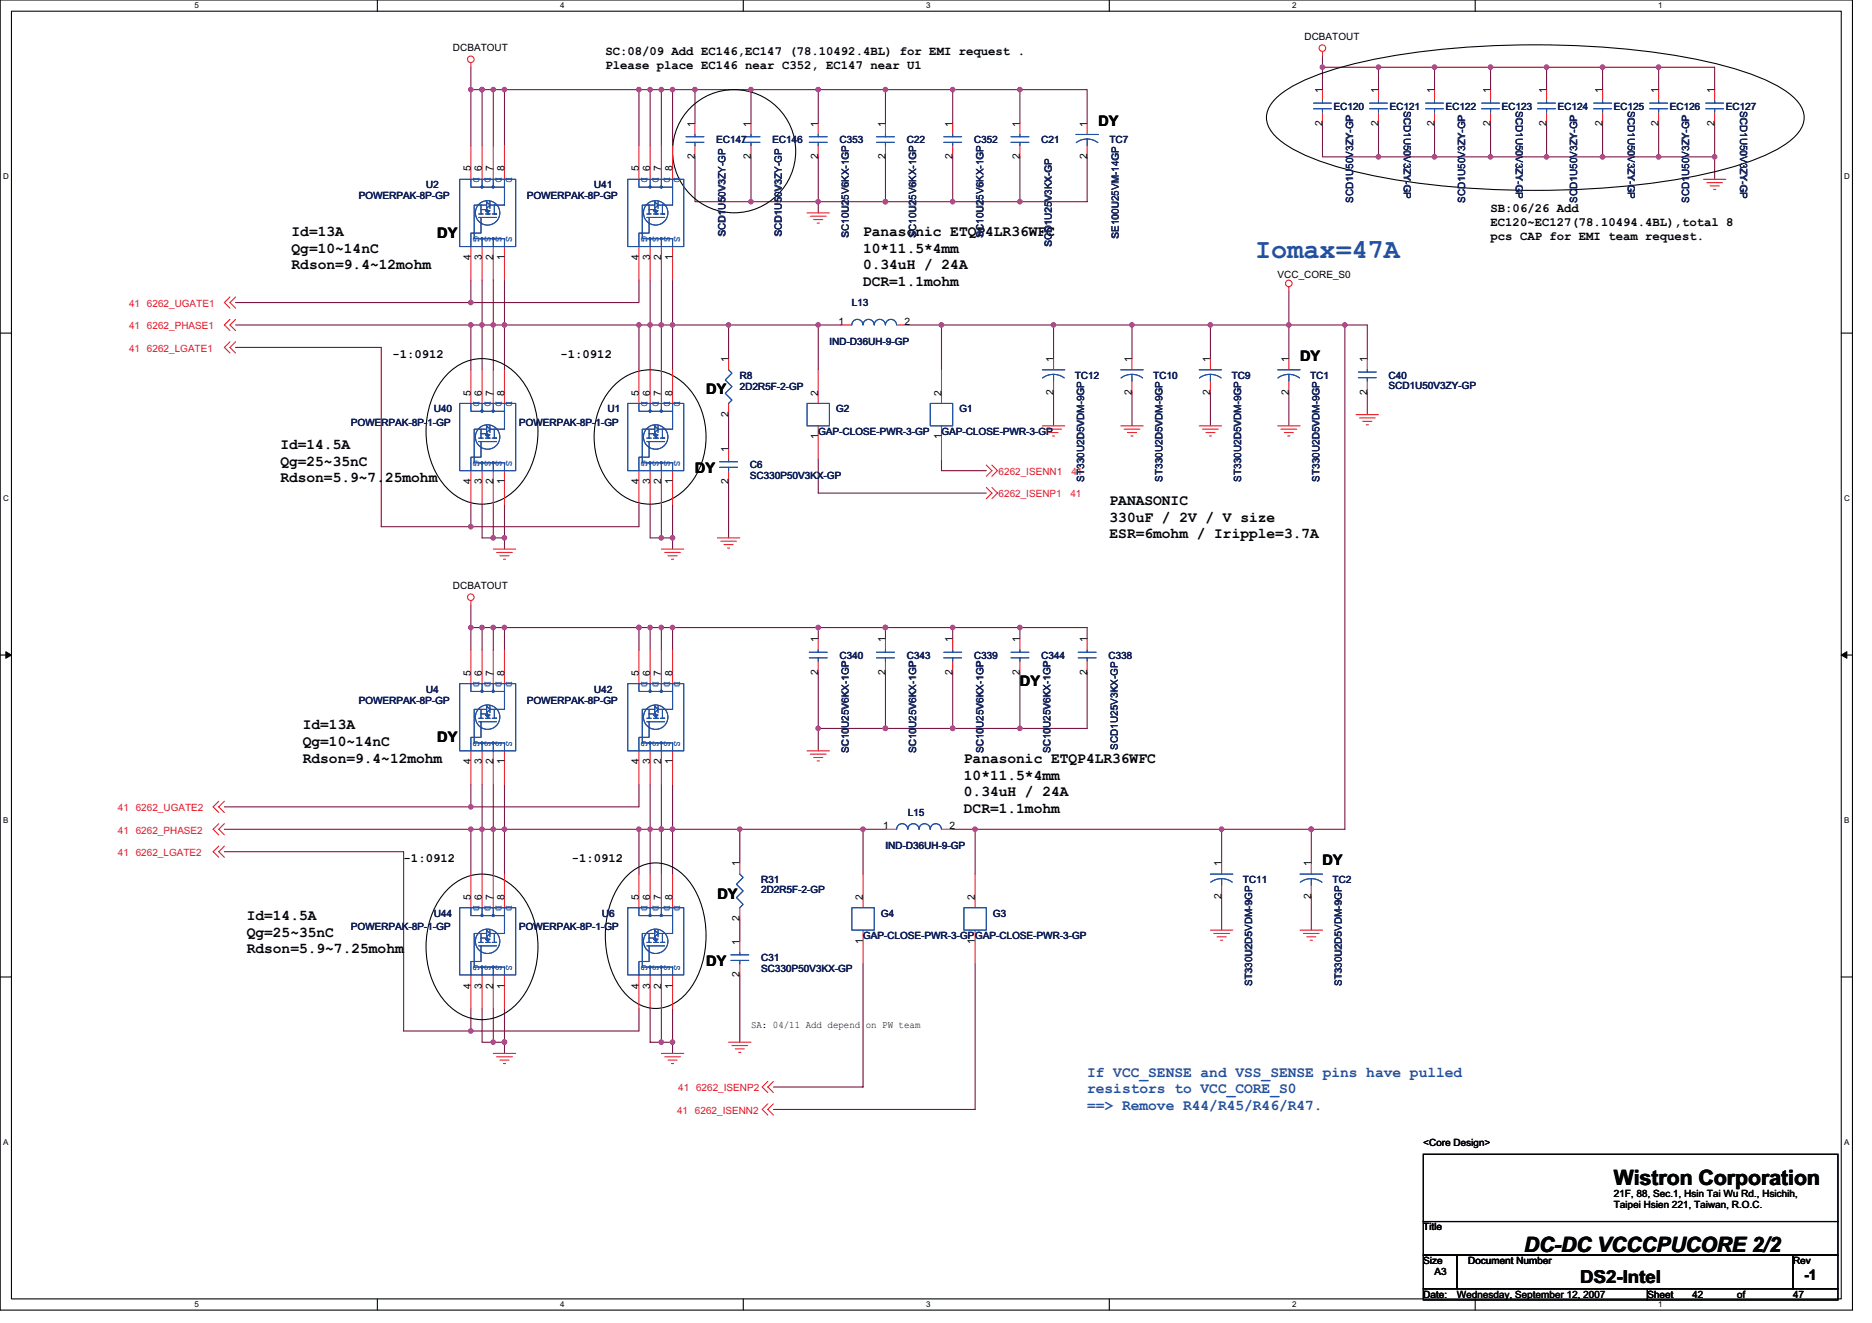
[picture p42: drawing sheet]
<svg xmlns="http://www.w3.org/2000/svg" width="297mm" height="210mm" viewBox="0 0 297 210" stroke-linecap="round" stroke-linejoin="round" font-family="sans-serif">
<defs><g id="words">
<text font-size="4.3" fill="#2051a3" x="199.2" y="40.9">Iomax=47A</text>
<g font-size="3.4" fill="#010202">
<text x="256.1" y="188">Wistron Corporation</text>
<text x="241.8" y="198.7">DC-DC VCCCPUCORE 2/2</text>
</g>
<text font-size="2.8" fill="#010202" x="250.7" y="203.6">DS2-Intel</text>
<g font-size="2.3" fill="#010202">
<text x="174.3" y="19.9">DY</text>
<text x="46.3" y="37.5">Id=13A</text>
<text x="46.3" y="40.1">Qg=10~14nC</text>
<text x="69.4" y="37.7">DY</text>
<text x="136.9" y="37.5">Panasonic ETQP4LR36WFC</text>
<text x="136.9" y="40.1">10*11.5*4mm</text>
<text x="46.3" y="42.7">Rdson=9.4~12mohm</text>
<text x="136.9" y="42.7">0.34uH / 24A</text>
<text x="136.9" y="45.4">DCR=1.1mohm</text>
<text x="206.3" y="57.3">DY</text>
<text x="112.1" y="62.6">DY</text>
<text x="44.5" y="71.3">Id=14.5A</text>
<text x="44.5" y="73.9">Qg=25~35nC</text>
<text x="44.5" y="76.5">Rdson=5.9~7.25mohm</text>
<text x="110.3" y="75">DY</text>
<text x="176.1" y="80.2">PANASONIC</text>
<text x="176.1" y="82.8">330uF / 2V / V size</text>
<text x="176.1" y="85.4">ESR=6mohm / Iripple=3.7A</text>
<text x="161.8" y="108.8">DY</text>
<text x="48" y="115.7">Id=13A</text>
<text x="48" y="118.4">Qg=10~14nC</text>
<text x="69.4" y="117.7">DY</text>
<text x="48" y="121">Rdson=9.4~12mohm</text>
<text x="152.9" y="121.1">Panasonic ETQP4LR36WFC</text>
<text x="152.9" y="123.7">10*11.5*4mm</text>
<text x="152.9" y="126.3">0.34uH / 24A</text>
<text x="152.9" y="128.9">DCR=1.1mohm</text>
<text x="209.8" y="137.3">DY</text>
<text x="113.8" y="142.6">DY</text>
<text x="39.2" y="146">Id=14.5A</text>
<text x="39.2" y="148.6">Qg=25~35nC</text>
<text x="39.2" y="151.2">Rdson=5.9~7.25mohm</text>
<text x="112.1" y="153.3">DY</text>
<text x="286.3" y="203.1">-1</text>
</g>
<g font-size="2.3" fill="#2051a3">
<text x="172.5" y="170.8">If VCC_SENSE and VSS_SENSE pins have pulled</text>
<text x="172.5" y="173.5">resistors to VCC_CORE_S0</text>
<text x="172.5" y="176.1">==&gt; Remove R44/R45/R46/R47.</text>
</g>
<g font-size="1.9" fill="#010202">
<text x="96.1" y="8.7">SC:08/09 Add EC146,EC147 (78.10492.4BL) for EMI request .</text>
<text x="96.1" y="11">Please place EC146 near C352, EC147 near U1</text>
<text x="236.5" y="33.6">SB:06/26 Add</text>
<text x="236.5" y="35.9">EC120~EC127(78.10494.4BL),total 8</text>
<text x="236.5" y="38.1">pcs CAP for EMI team request.</text>
<text x="62.3" y="56.7">-1:0912</text>
<text x="88.9" y="56.7">-1:0912</text>
<text x="64" y="136.8">-1:0912</text>
<text x="90.7" y="136.8">-1:0912</text>
</g>
<g font-size="1.6" fill="#010202">
<text x="71.9" y="8.2">DCBATOUT</text>
<text x="207" y="6.4">DCBATOUT</text>
<text x="209.8" y="14.8" transform="rotate(-90 209.8 14.8)">1</text>
<text x="218.7" y="14.8" transform="rotate(-90 218.7 14.8)">1</text>
<text x="227.6" y="14.8" transform="rotate(-90 227.6 14.8)">1</text>
<text x="236.5" y="14.8" transform="rotate(-90 236.5 14.8)">1</text>
<text x="245.4" y="14.8" transform="rotate(-90 245.4 14.8)">1</text>
<text x="254.3" y="14.8" transform="rotate(-90 254.3 14.8)">1</text>
<text x="263.2" y="14.8" transform="rotate(-90 263.2 14.8)">1</text>
<text x="272.1" y="14.8" transform="rotate(-90 272.1 14.8)">1</text>
<text x="110.3" y="20.1" transform="rotate(-90 110.3 20.1)">1</text>
<text x="119.1" y="20.1" transform="rotate(-90 119.1 20.1)">1</text>
<text x="129.8" y="20.1" transform="rotate(-90 129.8 20.1)">1</text>
<text x="140.5" y="20.1" transform="rotate(-90 140.5 20.1)">1</text>
<text x="151.1" y="20.1" transform="rotate(-90 151.1 20.1)">1</text>
<text x="161.8" y="20.1" transform="rotate(-90 161.8 20.1)">1</text>
<text x="172.5" y="20.1" transform="rotate(-90 172.5 20.1)">1</text>
<text x="209.8" y="19.9" transform="rotate(-90 209.8 19.9)">2</text>
<text x="218.7" y="19.9" transform="rotate(-90 218.7 19.9)">2</text>
<text x="227.6" y="19.9" transform="rotate(-90 227.6 19.9)">2</text>
<text x="236.5" y="19.9" transform="rotate(-90 236.5 19.9)">2</text>
<text x="245.4" y="19.9" transform="rotate(-90 245.4 19.9)">2</text>
<text x="254.3" y="19.9" transform="rotate(-90 254.3 19.9)">2</text>
<text x="263.2" y="19.9" transform="rotate(-90 263.2 19.9)">2</text>
<text x="272.1" y="19.9" transform="rotate(-90 272.1 19.9)">2</text>
<text x="74.7" y="27.2" transform="rotate(-90 74.7 27.2)">5</text>
<text x="76.5" y="27.2" transform="rotate(-90 76.5 27.2)">6</text>
<text x="78.3" y="27.2" transform="rotate(-90 78.3 27.2)">7</text>
<text x="80" y="27.2" transform="rotate(-90 80 27.2)">8</text>
<text x="101.4" y="27.2" transform="rotate(-90 101.4 27.2)">5</text>
<text x="103.1" y="27.2" transform="rotate(-90 103.1 27.2)">6</text>
<text x="104.9" y="27.2" transform="rotate(-90 104.9 27.2)">7</text>
<text x="106.7" y="27.2" transform="rotate(-90 106.7 27.2)">8</text>
<text x="110.3" y="25.3" transform="rotate(-90 110.3 25.3)">2</text>
<text x="119.1" y="25.3" transform="rotate(-90 119.1 25.3)">2</text>
<text x="129.8" y="25.3" transform="rotate(-90 129.8 25.3)">2</text>
<text x="140.5" y="25.3" transform="rotate(-90 140.5 25.3)">2</text>
<text x="151.1" y="25.3" transform="rotate(-90 151.1 25.3)">2</text>
<text x="161.8" y="25.3" transform="rotate(-90 161.8 25.3)">2</text>
<text x="172.5" y="25.3" transform="rotate(-90 172.5 25.3)">2</text>
<text x="74.7" y="41.3" transform="rotate(-90 74.7 41.3)">4</text>
<text x="76.5" y="41.3" transform="rotate(-90 76.5 41.3)">3</text>
<text x="78.2" y="41.3" transform="rotate(-90 78.2 41.3)">2</text>
<text x="80" y="41.3" transform="rotate(-90 80 41.3)">1</text>
<text x="101.4" y="41.3" transform="rotate(-90 101.4 41.3)">4</text>
<text x="103.1" y="41.3" transform="rotate(-90 103.1 41.3)">3</text>
<text x="104.9" y="41.3" transform="rotate(-90 104.9 41.3)">2</text>
<text x="106.7" y="41.3" transform="rotate(-90 106.7 41.3)">1</text>
<text x="202.7" y="44.1">VCC_CORE_S0</text>
<text x="133" y="51.5">1</text>
<text x="143.5" y="51.5">2</text>
<text x="115.6" y="57.4" transform="rotate(-90 115.6 57.4)">1</text>
<text x="167.1" y="57.4" transform="rotate(-90 167.1 57.4)">1</text>
<text x="179.6" y="57.4" transform="rotate(-90 179.6 57.4)">1</text>
<text x="192" y="57.4" transform="rotate(-90 192 57.4)">1</text>
<text x="204.5" y="57.4" transform="rotate(-90 204.5 57.4)">1</text>
<text x="216.9" y="57.4" transform="rotate(-90 216.9 57.4)">1</text>
<text x="74.7" y="62.8" transform="rotate(-90 74.7 62.8)">5</text>
<text x="76.5" y="62.8" transform="rotate(-90 76.5 62.8)">6</text>
<text x="78.3" y="62.8" transform="rotate(-90 78.3 62.8)">7</text>
<text x="80" y="62.8" transform="rotate(-90 80 62.8)">8</text>
<text x="101.4" y="62.8" transform="rotate(-90 101.4 62.8)">5</text>
<text x="103.1" y="62.8" transform="rotate(-90 103.1 62.8)">6</text>
<text x="104.9" y="62.8" transform="rotate(-90 104.9 62.8)">7</text>
<text x="106.7" y="62.8" transform="rotate(-90 106.7 62.8)">8</text>
<text x="129.8" y="62.8" transform="rotate(-90 129.8 62.8)">2</text>
<text x="149.4" y="62.8" transform="rotate(-90 149.4 62.8)">2</text>
<text x="167.1" y="62.6" transform="rotate(-90 167.1 62.6)">2</text>
<text x="179.6" y="62.6" transform="rotate(-90 179.6 62.6)">2</text>
<text x="192" y="62.6" transform="rotate(-90 192 62.6)">2</text>
<text x="204.5" y="62.6" transform="rotate(-90 204.5 62.6)">2</text>
<text x="216.9" y="62.6" transform="rotate(-90 216.9 62.6)">2</text>
<text x="115.6" y="71.6" transform="rotate(-90 115.6 71.6)">1</text>
<text x="115.6" y="66.2" transform="rotate(-90 115.6 66.2)">2</text>
<text x="129.8" y="69.7" transform="rotate(-90 129.8 69.7)">1</text>
<text x="149.4" y="69.7" transform="rotate(-90 149.4 69.7)">1</text>
<text x="74.7" y="76.8" transform="rotate(-90 74.7 76.8)">4</text>
<text x="76.5" y="76.8" transform="rotate(-90 76.5 76.8)">3</text>
<text x="78.2" y="76.8" transform="rotate(-90 78.2 76.8)">2</text>
<text x="80" y="76.8" transform="rotate(-90 80 76.8)">1</text>
<text x="101.4" y="76.8" transform="rotate(-90 101.4 76.8)">4</text>
<text x="103.1" y="76.8" transform="rotate(-90 103.1 76.8)">3</text>
<text x="104.9" y="76.8" transform="rotate(-90 104.9 76.8)">2</text>
<text x="106.7" y="76.8" transform="rotate(-90 106.7 76.8)">1</text>
<text x="115.6" y="76.8" transform="rotate(-90 115.6 76.8)">2</text>
<text x="71.9" y="93.5">DCBATOUT</text>
<text x="129.8" y="101.9" transform="rotate(-90 129.8 101.9)">1</text>
<text x="140.5" y="101.9" transform="rotate(-90 140.5 101.9)">1</text>
<text x="151.1" y="101.9" transform="rotate(-90 151.1 101.9)">1</text>
<text x="161.8" y="101.9" transform="rotate(-90 161.8 101.9)">1</text>
<text x="172.5" y="101.9" transform="rotate(-90 172.5 101.9)">1</text>
<text x="74.7" y="107.2" transform="rotate(-90 74.7 107.2)">5</text>
<text x="76.5" y="107.2" transform="rotate(-90 76.5 107.2)">6</text>
<text x="78.3" y="107.2" transform="rotate(-90 78.3 107.2)">7</text>
<text x="80" y="107.2" transform="rotate(-90 80 107.2)">8</text>
<text x="101.4" y="107.2" transform="rotate(-90 101.4 107.2)">5</text>
<text x="103.1" y="107.2" transform="rotate(-90 103.1 107.2)">6</text>
<text x="104.9" y="107.2" transform="rotate(-90 104.9 107.2)">7</text>
<text x="106.7" y="107.2" transform="rotate(-90 106.7 107.2)">8</text>
<text x="129.8" y="107.1" transform="rotate(-90 129.8 107.1)">2</text>
<text x="140.5" y="107.1" transform="rotate(-90 140.5 107.1)">2</text>
<text x="151.1" y="107.1" transform="rotate(-90 151.1 107.1)">2</text>
<text x="161.8" y="107.1" transform="rotate(-90 161.8 107.1)">2</text>
<text x="172.5" y="107.1" transform="rotate(-90 172.5 107.1)">2</text>
<text x="74.7" y="121.3" transform="rotate(-90 74.7 121.3)">4</text>
<text x="76.5" y="121.3" transform="rotate(-90 76.5 121.3)">3</text>
<text x="78.2" y="121.3" transform="rotate(-90 78.2 121.3)">2</text>
<text x="80" y="121.3" transform="rotate(-90 80 121.3)">1</text>
<text x="101.4" y="121.3" transform="rotate(-90 101.4 121.3)">4</text>
<text x="103.1" y="121.3" transform="rotate(-90 103.1 121.3)">3</text>
<text x="104.9" y="121.3" transform="rotate(-90 104.9 121.3)">2</text>
<text x="106.7" y="121.3" transform="rotate(-90 106.7 121.3)">1</text>
<text x="140.1" y="131.6">1</text>
<text x="150.6" y="131.6">2</text>
<text x="117.4" y="137.4" transform="rotate(-90 117.4 137.4)">1</text>
<text x="193.8" y="137.4" transform="rotate(-90 193.8 137.4)">1</text>
<text x="208" y="137.4" transform="rotate(-90 208 137.4)">1</text>
<text x="74.7" y="142.8" transform="rotate(-90 74.7 142.8)">5</text>
<text x="76.5" y="142.8" transform="rotate(-90 76.5 142.8)">6</text>
<text x="78.3" y="142.8" transform="rotate(-90 78.3 142.8)">7</text>
<text x="80" y="142.8" transform="rotate(-90 80 142.8)">8</text>
<text x="101.4" y="142.8" transform="rotate(-90 101.4 142.8)">5</text>
<text x="103.1" y="142.8" transform="rotate(-90 103.1 142.8)">6</text>
<text x="104.9" y="142.8" transform="rotate(-90 104.9 142.8)">7</text>
<text x="106.7" y="142.8" transform="rotate(-90 106.7 142.8)">8</text>
<text x="136.9" y="142.8" transform="rotate(-90 136.9 142.8)">2</text>
<text x="154.7" y="142.8" transform="rotate(-90 154.7 142.8)">2</text>
<text x="193.8" y="142.6" transform="rotate(-90 193.8 142.6)">2</text>
<text x="208" y="142.6" transform="rotate(-90 208 142.6)">2</text>
<text x="117.4" y="149.9" transform="rotate(-90 117.4 149.9)">1</text>
<text x="117.4" y="146.2" transform="rotate(-90 117.4 146.2)">2</text>
<text x="136.9" y="149.7" transform="rotate(-90 136.9 149.7)">1</text>
<text x="154.7" y="149.7" transform="rotate(-90 154.7 149.7)">1</text>
<text x="117.4" y="155.1" transform="rotate(-90 117.4 155.1)">2</text>
<text x="74.7" y="156.8" transform="rotate(-90 74.7 156.8)">4</text>
<text x="76.5" y="156.8" transform="rotate(-90 76.5 156.8)">3</text>
<text x="78.2" y="156.8" transform="rotate(-90 78.2 156.8)">2</text>
<text x="80" y="156.8" transform="rotate(-90 80 156.8)">1</text>
<text x="101.4" y="156.8" transform="rotate(-90 101.4 156.8)">4</text>
<text x="103.1" y="156.8" transform="rotate(-90 103.1 156.8)">3</text>
<text x="104.9" y="156.8" transform="rotate(-90 104.9 156.8)">2</text>
<text x="106.7" y="156.8" transform="rotate(-90 106.7 156.8)">1</text>
<text x="119.2" y="163">SA: 04/11 Add depend on PW team</text>
<text x="225.8" y="181.9">&lt;Core Design&gt;</text>
<text x="256.1" y="189.9">21F, 88, Sec.1, Hsin Tai Wu Rd., Hsichih,</text>
<text x="256.1" y="191.7">Taipei Hsien 221, Taiwan, R.O.C.</text>
<text x="225.8" y="195.2">Title</text>
<text x="225.8" y="200.6">Size</text>
<text x="227.6" y="202.3">A3</text>
<text x="233" y="200.6">Document Number</text>
<text x="284.5" y="200.6">Rev</text>
<text x="225.8" y="205.9">Date:</text>
<text x="231.2" y="205.9">Wednesday, September 12, 2007</text>
<text x="261.4" y="205.9">Sheet</text>
<text x="268.5" y="205.9">42</text>
<text x="275.6" y="205.9">of</text>
<text x="284.5" y="205.9">47</text>
</g>
<g font-size="1.6" fill="#101e5b">
<text x="211.6" y="17.4">EC120</text>
<text x="220.5" y="17.4">EC12</text>
<text x="222.8" y="17.6" transform="rotate(90 222.8 17.6)">SC</text>
<text x="223.6" y="17.4">21</text>
<text x="229.4" y="17.4">EC122</text>
<text x="238.3" y="17.4">EC12</text>
<text x="240.5" y="17.6" transform="rotate(90 240.5 17.6)">SC</text>
<text x="241.4" y="17.4">23</text>
<text x="247.2" y="17.4">EC124</text>
<text x="256.1" y="17.4">EC12</text>
<text x="258.3" y="17.6" transform="rotate(90 258.3 17.6)">SC</text>
<text x="259.1" y="17.4">25</text>
<text x="265" y="17.4">EC126</text>
<text x="273.9" y="17.4">EC12</text>
<text x="276.1" y="17.6" transform="rotate(90 276.1 17.6)">SC</text>
<text x="276.9" y="17.4">27</text>
<text x="113.7" y="22.8">EC147</text>
<text x="122.6" y="22.8">EC146</text>
<text x="133.2" y="22.8">C353</text>
<text x="143.9" y="22.8">C22</text>
<text x="154.6" y="22.8">C352</text>
<text x="165.2" y="22.8">C21</text>
<text x="176.1" y="22.8">TC7</text>
<text x="222.8" y="18.7" transform="rotate(90 222.8 18.7)">CD1U50V3ZY-GP</text>
<text x="240.5" y="18.7" transform="rotate(90 240.5 18.7)">CD1U50V3ZY-G</text>
<text x="258.3" y="18.7" transform="rotate(90 258.3 18.7)">CD1U50V3ZY-GP</text>
<text x="276.1" y="18.7" transform="rotate(90 276.1 18.7)">CD1U50V3ZY-GP</text>
<text x="67.6" y="29.9">U2</text>
<text x="94.3" y="29.9">U41</text>
<text x="56.9" y="31.6">POWERPAK-8P-GP</text>
<text x="83.6" y="31.6">POWERPAK-8P-GP</text>
<text x="134.7" y="31.7" transform="rotate(-90 134.7 31.7)">5V6KX-1GP</text>
<text x="145.4" y="31.7" transform="rotate(-90 145.4 31.7)">5V6KX-1GP</text>
<text x="156" y="31.7" transform="rotate(-90 156 31.7)">5V6KX-1GP</text>
<text x="166.9" y="32" transform="rotate(-90 166.9 32)">V3KX-GP</text>
<text x="214.7" y="32.2" transform="rotate(-90 214.7 32.2)">SCD1U50V3ZY-GP</text>
<text x="232.5" y="32.2" transform="rotate(-90 232.5 32.2)">SCD1U50V3ZY-GP</text>
<text x="240.5" y="30.5" transform="rotate(90 240.5 30.5)">P</text>
<text x="250.3" y="32.2" transform="rotate(-90 250.3 32.2)">SCD1U50V3ZY-GP</text>
<text x="268.1" y="32.2" transform="rotate(-90 268.1 32.2)">SCD1U50V3ZY-GP</text>
<text x="115.1" y="37.5" transform="rotate(-90 115.1 37.5)">SCD1U50V3ZY-GP</text>
<text x="124" y="37.5" transform="rotate(-90 124 37.5)">SCD1U50V3ZY-GP</text>
<text x="134.7" y="37.7" transform="rotate(-90 134.7 37.7)">SC10U2</text>
<text x="145.4" y="37.7" transform="rotate(-90 145.4 37.7)">SC10U2</text>
<text x="156" y="37.7" transform="rotate(-90 156 37.7)">SC10U2</text>
<text x="166.9" y="39.1" transform="rotate(-90 166.9 39.1)">SCD1U25</text>
<text x="177.5" y="37.9" transform="rotate(-90 177.5 37.9)">SE100U25VM-14GP</text>
<text x="135.2" y="48.5">L13</text>
<text x="131.6" y="54.8">IND-D36UH-9-GP</text>
<text x="68.9" y="65.4">U40</text>
<text x="96.4" y="65.4">U1</text>
<text x="117.4" y="60.1">R8</text>
<text x="117.4" y="61.9">2D2R5F-2-GP</text>
<text x="132.7" y="65.4">G2</text>
<text x="152.2" y="65.4">G1</text>
<text x="170.6" y="60.1">TC12</text>
<text x="183" y="60.1">TC10</text>
<text x="195.4" y="60.1">TC9</text>
<text x="207.9" y="60.1">TC1</text>
<text x="220.3" y="60.1">C40</text>
<text x="220.3" y="61.7">SCD1U50V3ZY-GP</text>
<text x="55.7" y="67.6">POWE</text>
<text x="60.5" y="67.6">RPAK-8P-1-GP</text>
<text x="82.4" y="67.6">POWERPAK-8P-1-GP</text>
<text x="129.8" y="69">GAP-CLOSE-PWR-3-GP</text>
<text x="149.4" y="69">GAP-CLOSE-PWR-3-GP</text>
<text x="119" y="74.3">C6</text>
<text x="119" y="75.9">SC330P50V3KX-GP</text>
<text x="172" y="76.5" transform="rotate(-90 172 76.5)">ST330U2D5VDM-9GP</text>
<text x="184.5" y="76.5" transform="rotate(-90 184.5 76.5)">ST330U2D5VDM-9GP</text>
<text x="196.9" y="76.5" transform="rotate(-90 196.9 76.5)">ST330U2D5VDM-9GP</text>
<text x="209.4" y="76.5" transform="rotate(-90 209.4 76.5)">ST330U2D5VDM-9GP</text>
<text x="133.2" y="104.5">C340</text>
<text x="143.9" y="104.5">C343</text>
<text x="154.6" y="104.5">C339</text>
<text x="165.2" y="104.5">C344</text>
<text x="175.9" y="104.5">C338</text>
<text x="56.9" y="111.7">POWERPAK-8P-GP</text>
<text x="67.6" y="109.9">U4</text>
<text x="83.6" y="111.7">POWERPAK-8P-GP</text>
<text x="94.3" y="109.9">U42</text>
<text x="134.7" y="119.5" transform="rotate(-90 134.7 119.5)">SC10</text>
<text x="134.7" y="115.5" transform="rotate(-90 134.7 115.5)">U25V6KX-1GP</text>
<text x="145.4" y="119.5" transform="rotate(-90 145.4 119.5)">SC10</text>
<text x="145.4" y="115.5" transform="rotate(-90 145.4 115.5)">U25V6KX-1GP</text>
<text x="156" y="119.5" transform="rotate(-90 156 119.5)">SC10</text>
<text x="156" y="115.5" transform="rotate(-90 156 115.5)">U25V6KX-1GP</text>
<text x="166.7" y="119.5" transform="rotate(-90 166.7 119.5)">SC10</text>
<text x="166.7" y="115.5" transform="rotate(-90 166.7 115.5)">U25V6KX-1GP</text>
<text x="177.4" y="119" transform="rotate(-90 177.4 119)">SCD1U25V3KX-GP</text>
<text x="144.1" y="129.4">L15</text>
<text x="140.5" y="134.8">IND-D36UH-9-GP</text>
<text x="120.8" y="140.1">R31</text>
<text x="120.8" y="141.7">2D2R5F-2-GP</text>
<text x="197.2" y="140.1">TC11</text>
<text x="211.5" y="140.1">TC2</text>
<text x="55.7" y="147.6">POWERPAK-8P-1-GP</text>
<text x="68.9" y="145.4">U44</text>
<text x="82.4" y="147.6">POWERPAK-8P-1-GP</text>
<text x="95.5" y="145.4">U6</text>
<text x="136.9" y="149">GAP-CLOSE-PWR-3-GP</text>
<text x="139.8" y="145.4">G4</text>
<text x="154.7" y="149">GAP-CLOSE-PWR-3-GP</text>
<text x="157.6" y="145.4">G3</text>
<text x="120.8" y="152.5">C31</text>
<text x="120.8" y="154.2">SC330P50V3KX-GP</text>
<text x="198.7" y="156.5" transform="rotate(-90 198.7 156.5)">ST330U2D5VDM-9GP</text>
<text x="212.9" y="156.5" transform="rotate(-90 212.9 156.5)">ST330U2D5VDM-9GP</text>
</g>
<g font-size="1.6" fill="#2051a3">
<text x="75.1" y="28.1" transform="rotate(90 75.1 28.1)">D</text>
<text x="76.9" y="28.1" transform="rotate(90 76.9 28.1)">D</text>
<text x="78.7" y="28.1" transform="rotate(90 78.7 28.1)">D</text>
<text x="80.3" y="28.1" transform="rotate(90 80.3 28.1)">D</text>
<text x="101.8" y="28.1" transform="rotate(90 101.8 28.1)">D</text>
<text x="103.6" y="28.1" transform="rotate(90 103.6 28.1)">D</text>
<text x="105.4" y="28.1" transform="rotate(90 105.4 28.1)">D</text>
<text x="107" y="28.1" transform="rotate(90 107 28.1)">D</text>
<text x="75.1" y="37.5" transform="rotate(90 75.1 37.5)">G</text>
<text x="76.9" y="37.5" transform="rotate(90 76.9 37.5)">S</text>
<text x="78.7" y="37.5" transform="rotate(90 78.7 37.5)">S</text>
<text x="80.3" y="37.5" transform="rotate(90 80.3 37.5)">S</text>
<text x="101.8" y="37.5" transform="rotate(90 101.8 37.5)">G</text>
<text x="103.6" y="37.5" transform="rotate(90 103.6 37.5)">S</text>
<text x="105.4" y="37.5" transform="rotate(90 105.4 37.5)">S</text>
<text x="107" y="37.5" transform="rotate(90 107 37.5)">S</text>
<text x="75.1" y="63.6" transform="rotate(90 75.1 63.6)">D</text>
<text x="76.9" y="63.6" transform="rotate(90 76.9 63.6)">D</text>
<text x="78.7" y="63.6" transform="rotate(90 78.7 63.6)">D</text>
<text x="80.3" y="63.6" transform="rotate(90 80.3 63.6)">D</text>
<text x="101.8" y="63.6" transform="rotate(90 101.8 63.6)">D</text>
<text x="103.6" y="63.6" transform="rotate(90 103.6 63.6)">D</text>
<text x="105.4" y="63.6" transform="rotate(90 105.4 63.6)">D</text>
<text x="107" y="63.6" transform="rotate(90 107 63.6)">D</text>
<text x="75.1" y="73.1" transform="rotate(90 75.1 73.1)">G</text>
<text x="76.9" y="73.1" transform="rotate(90 76.9 73.1)">S</text>
<text x="78.7" y="73.1" transform="rotate(90 78.7 73.1)">S</text>
<text x="80.3" y="73.1" transform="rotate(90 80.3 73.1)">S</text>
<text x="101.8" y="73.1" transform="rotate(90 101.8 73.1)">G</text>
<text x="103.6" y="73.1" transform="rotate(90 103.6 73.1)">S</text>
<text x="105.4" y="73.1" transform="rotate(90 105.4 73.1)">S</text>
<text x="107" y="73.1" transform="rotate(90 107 73.1)">S</text>
<text x="75.1" y="108.1" transform="rotate(90 75.1 108.1)">D</text>
<text x="76.9" y="108.1" transform="rotate(90 76.9 108.1)">D</text>
<text x="78.7" y="108.1" transform="rotate(90 78.7 108.1)">D</text>
<text x="80.3" y="108.1" transform="rotate(90 80.3 108.1)">D</text>
<text x="101.8" y="108.1" transform="rotate(90 101.8 108.1)">D</text>
<text x="103.6" y="108.1" transform="rotate(90 103.6 108.1)">D</text>
<text x="105.4" y="108.1" transform="rotate(90 105.4 108.1)">D</text>
<text x="107" y="108.1" transform="rotate(90 107 108.1)">D</text>
<text x="75.1" y="117.5" transform="rotate(90 75.1 117.5)">G</text>
<text x="76.9" y="117.5" transform="rotate(90 76.9 117.5)">S</text>
<text x="78.7" y="117.5" transform="rotate(90 78.7 117.5)">S</text>
<text x="80.3" y="117.5" transform="rotate(90 80.3 117.5)">S</text>
<text x="101.8" y="117.5" transform="rotate(90 101.8 117.5)">G</text>
<text x="103.6" y="117.5" transform="rotate(90 103.6 117.5)">S</text>
<text x="105.4" y="117.5" transform="rotate(90 105.4 117.5)">S</text>
<text x="107" y="117.5" transform="rotate(90 107 117.5)">S</text>
<text x="75.1" y="143.7" transform="rotate(90 75.1 143.7)">D</text>
<text x="76.9" y="143.7" transform="rotate(90 76.9 143.7)">D</text>
<text x="78.7" y="143.7" transform="rotate(90 78.7 143.7)">D</text>
<text x="80.3" y="143.7" transform="rotate(90 80.3 143.7)">D</text>
<text x="101.8" y="143.7" transform="rotate(90 101.8 143.7)">D</text>
<text x="103.6" y="143.7" transform="rotate(90 103.6 143.7)">D</text>
<text x="105.4" y="143.7" transform="rotate(90 105.4 143.7)">D</text>
<text x="107" y="143.7" transform="rotate(90 107 143.7)">D</text>
<text x="75.1" y="153.1" transform="rotate(90 75.1 153.1)">G</text>
<text x="76.9" y="153.1" transform="rotate(90 76.9 153.1)">S</text>
<text x="78.7" y="153.1" transform="rotate(90 78.7 153.1)">S</text>
<text x="80.3" y="153.1" transform="rotate(90 80.3 153.1)">S</text>
<text x="101.8" y="153.1" transform="rotate(90 101.8 153.1)">G</text>
<text x="103.6" y="153.1" transform="rotate(90 103.6 153.1)">S</text>
<text x="105.4" y="153.1" transform="rotate(90 105.4 153.1)">S</text>
<text x="107" y="153.1" transform="rotate(90 107 153.1)">S</text>
</g>
<g font-size="1.6" fill="#ed1c24">
<text x="20.5" y="52.3">41</text>
<text x="20.5" y="48.7">41</text>
<text x="23.3" y="52.3">6262_PHASE1</text>
<text x="23.3" y="48.7">6262_UGATE1</text>
<text x="20.5" y="55.8">41</text>
<text x="23.3" y="55.8">6262_LGATE1</text>
<text x="158.5" y="75.4">6262_ISENN1</text>
<text x="170" y="75.4">41</text>
<text x="158.5" y="78.9">6262_ISENP1</text>
<text x="169.8" y="78.9">41</text>
<text x="18.7" y="128.7">41</text>
<text x="21.5" y="128.7">6262_UGATE2</text>
<text x="18.7" y="135.8">41</text>
<text x="18.7" y="132.3">41</text>
<text x="21.5" y="135.8">6262_LGATE2</text>
<text x="21.5" y="132.3">6262_PHASE2</text>
<text x="107.6" y="173.2">41</text>
<text x="110.4" y="173.2">6262_ISENP2</text>
<text x="107.4" y="176.7">41</text>
<text x="110.3" y="176.7">6262_ISENN2</text>
</g>
<g font-size="1.3" fill="#010202">
<text x="30.8" y="1.3">5</text>
<text x="88.9" y="1.3">4</text>
<text x="147" y="1.3">3</text>
<text x="205" y="1.3">2</text>
<text x="263.1" y="1.3">1</text>
<text x=".5" y="28.4">D</text>
<text x="292.6" y="28.4">D</text>
<text x=".5" y="79.5">C</text>
<text x="292.6" y="79.5">C</text>
<text x=".5" y="130.6">B</text>
<text x="292.6" y="130.6">B</text>
<text x=".5" y="181.7">A</text>
<text x="292.6" y="181.7">A</text>
<text x="30.8" y="207.4">5</text>
<text x="88.9" y="207.4">4</text>
<text x="147" y="207.4">3</text>
<text x="205" y="207.4">2</text>
<text x="263.1" y="207.4">1</text>
</g>
</g></defs>
<path d="M0 0h293.9v207.9h-293.9zM1.8 1.8h290.4v204.3h-290.4z" fill="none" stroke="#010202" stroke-width=".17"/>
<g fill="#fff">
<path d="M30.8 .2h.7v1.4h-.7z"/>
<path d="M30.8 206.3h.7v1.4h-.7z"/>
</g>
<path d="M59.9 0v1.8M59.9 206.1v1.8" fill="none" stroke="#010202" stroke-width=".17"/>
<g fill="#fff">
<path d="M88.9 .2h.7v1.4h-.7z"/>
<path d="M88.9 206.3h.7v1.4h-.7z"/>
</g>
<path d="M117.9 0v1.8M117.9 206.1v1.8" fill="none" stroke="#010202" stroke-width=".17"/>
<g fill="#fff">
<path d="M147 .2h.7v1.4h-.7z"/>
<path d="M147 206.3h.7v1.4h-.7z"/>
</g>
<path d="M176 0v1.8M176 206.1v1.8" fill="none" stroke="#010202" stroke-width=".17"/>
<g fill="#fff">
<path d="M205 .2h.7v1.4h-.7z"/>
<path d="M205 206.3h.7v1.4h-.7z"/>
</g>
<path d="M234.1 0v1.8M234.1 206.1v1.8" fill="none" stroke="#010202" stroke-width=".17"/>
<g fill="#fff">
<path d="M263.1 .2h.7v1.4h-.7z"/>
<path d="M263.1 206.3h.7v1.4h-.7z"/>
<path d="M.5 27.3h.9v1.4h-.9z"/>
<path d="M292.6 27.3h.9v1.4h-.9z"/>
<path d="M.5 78.4h.9v1.4h-.9z"/>
<path d="M292.6 78.4h.9v1.4h-.9z"/>
</g>
<path d="M0 52.9h1.8M292.2 52.9h1.7" fill="none" stroke="#010202" stroke-width=".17"/>
<g fill="#fff">
<path d="M.5 129.5h.8v1.4h-.8z"/>
<path d="M292.6 129.5h.9v1.4h-.9z"/>
</g>
<path d="M0 103.9h1.8M292.2 103.9h1.7" fill="none" stroke="#010202" stroke-width=".17"/>
<path d="M.9 103.4l.9 .5-.9 .5z" fill="#010202"/>
<path d="M.9 103.4l.9 .5-.9 .5z" fill="none" stroke="#010202" stroke-width=".16"/>
<path d="M292.2 103.9l.8-.5v1z" fill="#010202"/>
<path d="M292.2 103.9l.8-.5v1z" fill="none" stroke="#010202" stroke-width=".16"/>
<g fill="#fff">
<path d="M.5 180.5h.8v1.4h-.8z"/>
<path d="M292.6 180.5h.9v1.4h-.9z"/>
</g>
<path d="M0 155h1.8M292.2 155h1.7" fill="none" stroke="#010202" stroke-width=".17"/>
<path d="M101.4 99.6h1.8" fill="none" stroke="#740d39" stroke-width=".17"/>
<circle cx="101.4" cy="99.6" r=".35" fill="#b84e9d"/>
<circle cx="101.4" cy="99.6" r=".35" fill="none" stroke="#b84e9d" stroke-width=".17"/>
<path d="M103.2 99.6h1.7" fill="none" stroke="#740d39" stroke-width=".17"/>
<circle cx="103.2" cy="99.6" r=".35" fill="#b84e9d"/>
<circle cx="103.2" cy="99.6" r=".35" fill="none" stroke="#b84e9d" stroke-width=".17"/>
<path d="M104.9 99.6h1.8" fill="none" stroke="#740d39" stroke-width=".17"/>
<circle cx="104.9" cy="99.6" r=".35" fill="#b84e9d"/>
<circle cx="104.9" cy="99.6" r=".35" fill="none" stroke="#b84e9d" stroke-width=".17"/>
<path d="M80 14.2h21.4v8.9" fill="none" stroke="#740d39" stroke-width=".17"/>
<circle cx="80" cy="14.2" r=".35" fill="#b84e9d"/>
<circle cx="80" cy="14.2" r=".35" fill="none" stroke="#b84e9d" stroke-width=".17"/>
<path d="M106.7 99.6h23.1" fill="none" stroke="#740d39" stroke-width=".17"/>
<circle cx="106.7" cy="99.6" r=".35" fill="#b84e9d"/>
<circle cx="106.7" cy="99.6" r=".35" fill="none" stroke="#b84e9d" stroke-width=".17"/>
<path d="M101.4 14.2h1.8v8.9" fill="none" stroke="#740d39" stroke-width=".17"/>
<circle cx="101.4" cy="14.2" r=".35" fill="#b84e9d"/>
<circle cx="101.4" cy="14.2" r=".35" fill="none" stroke="#b84e9d" stroke-width=".17"/>
<path d="M103.2 14.2h1.7v8.9" fill="none" stroke="#740d39" stroke-width=".17"/>
<circle cx="103.2" cy="14.2" r=".35" fill="#b84e9d"/>
<circle cx="103.2" cy="14.2" r=".35" fill="none" stroke="#b84e9d" stroke-width=".17"/>
<path d="M129.8 24.9v7.1M74.7 96v3.6M136.9 131.6h3.6M136.9 152.9v19.6h-14.2M78.3 165.4h1.7v1.7" fill="none" stroke="#740d39" stroke-width=".17"/>
<circle cx="80" cy="165.3" r=".35" fill="#b84e9d"/>
<circle cx="80" cy="165.3" r=".35" fill="none" stroke="#b84e9d" stroke-width=".17"/>
<path d="M129.8 32h10.7" fill="none" stroke="#740d39" stroke-width=".17"/>
<circle cx="140.5" cy="32" r=".35" fill="#b84e9d"/>
<circle cx="140.5" cy="32" r=".35" fill="none" stroke="#b84e9d" stroke-width=".17"/>
<circle cx="129.8" cy="32" r=".35" fill="#b84e9d"/>
<circle cx="129.8" cy="32" r=".35" fill="none" stroke="#b84e9d" stroke-width=".17"/>
<path d="M129.8 32v1.8M161.8 24.9v7.1M78.3 51.6v7.1M80 51.6v7.1M104.9 131.6v7.1M106.7 131.6v7.1M76.5 160v5.4M122.7 176h32" fill="none" stroke="#740d39" stroke-width=".17"/>
<circle cx="161.8" cy="32" r=".35" fill="#b84e9d"/>
<circle cx="161.8" cy="32" r=".35" fill="none" stroke="#b84e9d" stroke-width=".17"/>
<path d="M76.5 51.6v7.1M154.7 152.9v23.1M78.3 160v5.4" fill="none" stroke="#740d39" stroke-width=".17"/>
<circle cx="78.3" cy="165.3" r=".35" fill="#b84e9d"/>
<circle cx="78.3" cy="165.3" r=".35" fill="none" stroke="#b84e9d" stroke-width=".17"/>
<path d="M74.7 51.6v7.1" fill="none" stroke="#740d39" stroke-width=".17"/>
<circle cx="74.7" cy="51.5" r=".35" fill="#b84e9d"/>
<circle cx="74.7" cy="51.5" r=".35" fill="none" stroke="#b84e9d" stroke-width=".17"/>
<path d="M151.2 24.9v7.1M37.4 51.6h37.3M101.4 51.6v7.1M151.2 131.6h3.5v7.1M154.7 131.6h39.1" fill="none" stroke="#740d39" stroke-width=".17"/>
<circle cx="154.7" cy="131.6" r=".35" fill="#b84e9d"/>
<circle cx="154.7" cy="131.6" r=".35" fill="none" stroke="#b84e9d" stroke-width=".17"/>
<path d="M140.5 24.9v7.1h10.7M103.2 51.6v7.1M103.2 131.6v7.1" fill="none" stroke="#740d39" stroke-width=".17"/>
<circle cx="140.5" cy="32" r=".35" fill="#b84e9d"/>
<circle cx="140.5" cy="32" r=".35" fill="none" stroke="#b84e9d" stroke-width=".17"/>
<path d="M103.2 131.6h-1.8v7.1" fill="none" stroke="#740d39" stroke-width=".17"/>
<circle cx="101.4" cy="131.6" r=".35" fill="#b84e9d"/>
<circle cx="101.4" cy="131.6" r=".35" fill="none" stroke="#b84e9d" stroke-width=".17"/>
<path d="M104.9 51.6v7.1M106.7 51.6v7.1M129.8 51.6h3.6M80 131.6h21.4" fill="none" stroke="#740d39" stroke-width=".17"/>
<circle cx="80" cy="131.6" r=".35" fill="#b84e9d"/>
<circle cx="80" cy="131.6" r=".35" fill="none" stroke="#b84e9d" stroke-width=".17"/>
<path d="M80 131.6v7.1M208.1 131.6v5.3" fill="none" stroke="#740d39" stroke-width=".17"/>
<circle cx="208.1" cy="131.6" r=".35" fill="#b84e9d"/>
<circle cx="208.1" cy="131.6" r=".35" fill="none" stroke="#b84e9d" stroke-width=".17"/>
<path d="M129.8 51.6v7.1" fill="none" stroke="#740d39" stroke-width=".17"/>
<circle cx="129.8" cy="51.5" r=".35" fill="#b84e9d"/>
<circle cx="129.8" cy="51.5" r=".35" fill="none" stroke="#b84e9d" stroke-width=".17"/>
<path d="M80 131.6h-1.7v7.1" fill="none" stroke="#740d39" stroke-width=".17"/>
<circle cx="78.3" cy="131.6" r=".35" fill="#b84e9d"/>
<circle cx="78.3" cy="131.6" r=".35" fill="none" stroke="#b84e9d" stroke-width=".17"/>
<path d="M74.7 44.4v3.6M149.4 51.6v7.1" fill="none" stroke="#740d39" stroke-width=".17"/>
<circle cx="149.4" cy="51.5" r=".35" fill="#b84e9d"/>
<circle cx="149.4" cy="51.5" r=".35" fill="none" stroke="#b84e9d" stroke-width=".17"/>
<path d="M167.2 51.6h12.4" fill="none" stroke="#740d39" stroke-width=".17"/>
<circle cx="167.2" cy="51.5" r=".35" fill="#b84e9d"/>
<circle cx="167.2" cy="51.5" r=".35" fill="none" stroke="#b84e9d" stroke-width=".17"/>
<path d="M208.1 131.6h-14.3v5.3" fill="none" stroke="#740d39" stroke-width=".17"/>
<circle cx="208.1" cy="131.6" r=".35" fill="#b84e9d"/>
<circle cx="208.1" cy="131.6" r=".35" fill="none" stroke="#b84e9d" stroke-width=".17"/>
<circle cx="193.8" cy="131.6" r=".35" fill="#b84e9d"/>
<circle cx="193.8" cy="131.6" r=".35" fill="none" stroke="#b84e9d" stroke-width=".17"/>
<path d="M74.7 10.7v3.5M37.4 55.1h23.1M161.8 99.6h10.7M78.3 124.5v7.1" fill="none" stroke="#740d39" stroke-width=".17"/>
<circle cx="161.8" cy="99.6" r=".35" fill="#b84e9d"/>
<circle cx="161.8" cy="99.6" r=".35" fill="none" stroke="#b84e9d" stroke-width=".17"/>
<path d="M74.7 14.2h1.8M172.5 99.6v1.7" fill="none" stroke="#740d39" stroke-width=".17"/>
<circle cx="76.5" cy="14.2" r=".35" fill="#b84e9d"/>
<circle cx="76.5" cy="14.2" r=".35" fill="none" stroke="#b84e9d" stroke-width=".17"/>
<circle cx="74.7" cy="14.2" r=".35" fill="#b84e9d"/>
<circle cx="74.7" cy="14.2" r=".35" fill="none" stroke="#b84e9d" stroke-width=".17"/>
<path d="M74.7 14.2v8.9M76.5 124.5v7.1h1.8M193.8 142.2v5.4" fill="none" stroke="#740d39" stroke-width=".17"/>
<circle cx="76.5" cy="131.6" r=".35" fill="#b84e9d"/>
<circle cx="76.5" cy="131.6" r=".35" fill="none" stroke="#b84e9d" stroke-width=".17"/>
<path d="M161.8 14.2v5.4M60.5 55.1v28.5" fill="none" stroke="#740d39" stroke-width=".17"/>
<circle cx="161.8" cy="14.2" r=".35" fill="#b84e9d"/>
<circle cx="161.8" cy="14.2" r=".35" fill="none" stroke="#b84e9d" stroke-width=".17"/>
<path d="M74.7 83.6h26.7M76.5 131.6v7.1M208.1 142.2v5.4" fill="none" stroke="#740d39" stroke-width=".17"/>
<circle cx="74.7" cy="83.6" r=".35" fill="#b84e9d"/>
<circle cx="74.7" cy="83.6" r=".35" fill="none" stroke="#b84e9d" stroke-width=".17"/>
<path d="M151.2 14.2h10.6" fill="none" stroke="#740d39" stroke-width=".17"/>
<circle cx="151.2" cy="14.2" r=".35" fill="#b84e9d"/>
<circle cx="151.2" cy="14.2" r=".35" fill="none" stroke="#b84e9d" stroke-width=".17"/>
<path d="M74.7 99.6h1.8" fill="none" stroke="#740d39" stroke-width=".17"/>
<circle cx="74.7" cy="99.6" r=".35" fill="#b84e9d"/>
<circle cx="74.7" cy="99.6" r=".35" fill="none" stroke="#b84e9d" stroke-width=".17"/>
<path d="M151.2 14.2v5.4M179.6 62.2v5.4M101.4 80v3.6M76.5 131.6h-1.8v7.1" fill="none" stroke="#740d39" stroke-width=".17"/>
<circle cx="74.7" cy="131.6" r=".35" fill="#b84e9d"/>
<circle cx="74.7" cy="131.6" r=".35" fill="none" stroke="#b84e9d" stroke-width=".17"/>
<path d="M76.5 99.6h1.8" fill="none" stroke="#740d39" stroke-width=".17"/>
<circle cx="76.5" cy="99.6" r=".35" fill="#b84e9d"/>
<circle cx="76.5" cy="99.6" r=".35" fill="none" stroke="#b84e9d" stroke-width=".17"/>
<path d="M151.2 14.2h-10.7v5.4" fill="none" stroke="#740d39" stroke-width=".17"/>
<circle cx="140.5" cy="14.2" r=".35" fill="#b84e9d"/>
<circle cx="140.5" cy="14.2" r=".35" fill="none" stroke="#b84e9d" stroke-width=".17"/>
<path d="M213.4 51.6v80M74.7 80v3.6M106.7 165.4v1.7" fill="none" stroke="#740d39" stroke-width=".17"/>
<circle cx="213.4" cy="51.5" r=".35" fill="#b84e9d"/>
<circle cx="213.4" cy="51.5" r=".35" fill="none" stroke="#b84e9d" stroke-width=".17"/>
<path d="M78.3 99.6h1.7" fill="none" stroke="#740d39" stroke-width=".17"/>
<circle cx="78.3" cy="99.6" r=".35" fill="#b84e9d"/>
<circle cx="78.3" cy="99.6" r=".35" fill="none" stroke="#b84e9d" stroke-width=".17"/>
<path d="M179.6 51.6v5.3" fill="none" stroke="#740d39" stroke-width=".17"/>
<circle cx="179.6" cy="51.5" r=".35" fill="#b84e9d"/>
<circle cx="179.6" cy="51.5" r=".35" fill="none" stroke="#b84e9d" stroke-width=".17"/>
<path d="M140.5 14.2h-10.7v5.4M149.4 51.6h17.8v5.3M213.4 51.6h-8.9v5.3M167.2 62.2v5.4M204.5 62.2v5.4M104.9 160v5.4" fill="none" stroke="#740d39" stroke-width=".17"/>
<circle cx="129.8" cy="14.2" r=".35" fill="#b84e9d"/>
<circle cx="129.8" cy="14.2" r=".35" fill="none" stroke="#b84e9d" stroke-width=".17"/>
<path d="M192.1 51.6v5.3" fill="none" stroke="#740d39" stroke-width=".17"/>
<circle cx="192.1" cy="51.5" r=".35" fill="#b84e9d"/>
<circle cx="192.1" cy="51.5" r=".35" fill="none" stroke="#b84e9d" stroke-width=".17"/>
<path d="M129.8 115.6v3.5M76.5 165.4h1.8M80 160v5.4" fill="none" stroke="#740d39" stroke-width=".17"/>
<circle cx="80" cy="165.3" r=".35" fill="#b84e9d"/>
<circle cx="80" cy="165.3" r=".35" fill="none" stroke="#b84e9d" stroke-width=".17"/>
<path d="M104.9 165.4h1.8" fill="none" stroke="#740d39" stroke-width=".17"/>
<circle cx="106.7" cy="165.3" r=".35" fill="#b84e9d"/>
<circle cx="106.7" cy="165.3" r=".35" fill="none" stroke="#b84e9d" stroke-width=".17"/>
<circle cx="104.9" cy="165.3" r=".35" fill="#b84e9d"/>
<circle cx="104.9" cy="165.3" r=".35" fill="none" stroke="#b84e9d" stroke-width=".17"/>
<path d="M151.2 115.6h10.6" fill="none" stroke="#740d39" stroke-width=".17"/>
<circle cx="151.2" cy="115.6" r=".35" fill="#b84e9d"/>
<circle cx="151.2" cy="115.6" r=".35" fill="none" stroke="#b84e9d" stroke-width=".17"/>
<path d="M129.8 115.6h10.7M64 163.6h10.7" fill="none" stroke="#740d39" stroke-width=".17"/>
<circle cx="140.5" cy="115.6" r=".35" fill="#b84e9d"/>
<circle cx="140.5" cy="115.6" r=".35" fill="none" stroke="#b84e9d" stroke-width=".17"/>
<circle cx="129.8" cy="115.6" r=".35" fill="#b84e9d"/>
<circle cx="129.8" cy="115.6" r=".35" fill="none" stroke="#b84e9d" stroke-width=".17"/>
<path d="M144.1 51.6h5.3M80 80v5.3h-1.7M106.7 160v5.4" fill="none" stroke="#740d39" stroke-width=".17"/>
<circle cx="80" cy="85.3" r=".35" fill="#b84e9d"/>
<circle cx="80" cy="85.3" r=".35" fill="none" stroke="#b84e9d" stroke-width=".17"/>
<circle cx="78.3" cy="85.3" r=".35" fill="#b84e9d"/>
<circle cx="78.3" cy="85.3" r=".35" fill="none" stroke="#b84e9d" stroke-width=".17"/>
<path d="M80 14.2v8.9M119.2 14.2h10.6M192.1 62.2v5.4M76.5 80v5.3M80 85.3v1.8M35.6 135.1h28.4v28.5" fill="none" stroke="#740d39" stroke-width=".17"/>
<circle cx="119.2" cy="14.2" r=".35" fill="#b84e9d"/>
<circle cx="119.2" cy="14.2" r=".35" fill="none" stroke="#b84e9d" stroke-width=".17"/>
<path d="M129.8 99.6v1.7M74.7 163.6h26.7" fill="none" stroke="#740d39" stroke-width=".17"/>
<circle cx="74.7" cy="163.6" r=".35" fill="#b84e9d"/>
<circle cx="74.7" cy="163.6" r=".35" fill="none" stroke="#b84e9d" stroke-width=".17"/>
<path d="M80 14.2h-1.7v8.9" fill="none" stroke="#740d39" stroke-width=".17"/>
<circle cx="78.3" cy="14.2" r=".35" fill="#b84e9d"/>
<circle cx="78.3" cy="14.2" r=".35" fill="none" stroke="#b84e9d" stroke-width=".17"/>
<path d="M149.4 74.7h7.1M80 99.6h21.4M140.5 99.6v1.7" fill="none" stroke="#740d39" stroke-width=".17"/>
<circle cx="101.4" cy="99.6" r=".35" fill="#b84e9d"/>
<circle cx="101.4" cy="99.6" r=".35" fill="none" stroke="#b84e9d" stroke-width=".17"/>
<circle cx="80" cy="99.6" r=".35" fill="#b84e9d"/>
<circle cx="80" cy="99.6" r=".35" fill="none" stroke="#b84e9d" stroke-width=".17"/>
<path d="M78.3 14.2h-1.8v8.9" fill="none" stroke="#740d39" stroke-width=".17"/>
<circle cx="76.5" cy="14.2" r=".35" fill="#b84e9d"/>
<circle cx="76.5" cy="14.2" r=".35" fill="none" stroke="#b84e9d" stroke-width=".17"/>
<path d="M140.5 115.6h10.7" fill="none" stroke="#740d39" stroke-width=".17"/>
<circle cx="140.5" cy="115.6" r=".35" fill="#b84e9d"/>
<circle cx="140.5" cy="115.6" r=".35" fill="none" stroke="#b84e9d" stroke-width=".17"/>
<path d="M140.5 99.6h10.7v1.7M101.4 160v3.6" fill="none" stroke="#740d39" stroke-width=".17"/>
<circle cx="140.5" cy="99.6" r=".35" fill="#b84e9d"/>
<circle cx="140.5" cy="99.6" r=".35" fill="none" stroke="#b84e9d" stroke-width=".17"/>
<path d="M80 44.4v7.2h-1.7" fill="none" stroke="#740d39" stroke-width=".17"/>
<circle cx="78.3" cy="51.5" r=".35" fill="#b84e9d"/>
<circle cx="78.3" cy="51.5" r=".35" fill="none" stroke="#b84e9d" stroke-width=".17"/>
<path d="M78.3 44.4v7.2h-1.8M213.4 51.6h3.6M149.4 72.9v1.8M161.8 99.6v1.7M172.5 106.7v8.9M74.7 160v3.6" fill="none" stroke="#740d39" stroke-width=".17"/>
<circle cx="76.5" cy="51.5" r=".35" fill="#b84e9d"/>
<circle cx="76.5" cy="51.5" r=".35" fill="none" stroke="#b84e9d" stroke-width=".17"/>
<path d="M151.2 32h10.6M129.8 78.2h26.7" fill="none" stroke="#740d39" stroke-width=".17"/>
<circle cx="151.2" cy="32" r=".35" fill="#b84e9d"/>
<circle cx="151.2" cy="32" r=".35" fill="none" stroke="#b84e9d" stroke-width=".17"/>
<path d="M80 51.6h21.4" fill="none" stroke="#740d39" stroke-width=".17"/>
<circle cx="80" cy="51.5" r=".35" fill="#b84e9d"/>
<circle cx="80" cy="51.5" r=".35" fill="none" stroke="#b84e9d" stroke-width=".17"/>
<path d="M37.4 48h37.3M76.5 44.4v7.2h-1.8M217 51.6v5.3M60.5 83.6h14.2M78.3 80v5.3h-1.8M103.2 85.3h1.7M106.7 80v7.1M161.8 106.7v8.9M35.6 131.6h39.1" fill="none" stroke="#740d39" stroke-width=".17"/>
<circle cx="106.7" cy="85.3" r=".35" fill="#b84e9d"/>
<circle cx="106.7" cy="85.3" r=".35" fill="none" stroke="#b84e9d" stroke-width=".17"/>
<path d="M103.2 80v5.3M104.9 80v5.3h1.8" fill="none" stroke="#740d39" stroke-width=".17"/>
<circle cx="104.9" cy="85.3" r=".35" fill="#b84e9d"/>
<circle cx="104.9" cy="85.3" r=".35" fill="none" stroke="#b84e9d" stroke-width=".17"/>
<path d="M104.9 14.2h1.8M129.8 72.9v5.3" fill="none" stroke="#740d39" stroke-width=".17"/>
<circle cx="106.7" cy="14.2" r=".35" fill="#b84e9d"/>
<circle cx="106.7" cy="14.2" r=".35" fill="none" stroke="#b84e9d" stroke-width=".17"/>
<circle cx="104.9" cy="14.2" r=".35" fill="#b84e9d"/>
<circle cx="104.9" cy="14.2" r=".35" fill="none" stroke="#b84e9d" stroke-width=".17"/>
<path d="M104.9 51.6h1.8" fill="none" stroke="#740d39" stroke-width=".17"/>
<circle cx="104.9" cy="51.5" r=".35" fill="#b84e9d"/>
<circle cx="104.9" cy="51.5" r=".35" fill="none" stroke="#b84e9d" stroke-width=".17"/>
<path d="M117.4 131.6h19.5" fill="none" stroke="#740d39" stroke-width=".17"/>
<circle cx="117.4" cy="131.6" r=".35" fill="#b84e9d"/>
<circle cx="117.4" cy="131.6" r=".35" fill="none" stroke="#b84e9d" stroke-width=".17"/>
<path d="M179.6 51.6h12.5M151.2 106.7v8.9" fill="none" stroke="#740d39" stroke-width=".17"/>
<circle cx="151.2" cy="115.6" r=".35" fill="#b84e9d"/>
<circle cx="151.2" cy="115.6" r=".35" fill="none" stroke="#b84e9d" stroke-width=".17"/>
<path d="M204.5 46.2v5.4h-12.4M208.1 131.6h5.3" fill="none" stroke="#740d39" stroke-width=".17"/>
<circle cx="204.5" cy="51.5" r=".35" fill="#b84e9d"/>
<circle cx="204.5" cy="51.5" r=".35" fill="none" stroke="#b84e9d" stroke-width=".17"/>
<path d="M103.2 51.6h1.7M115.6 51.6h14.2" fill="none" stroke="#740d39" stroke-width=".17"/>
<circle cx="103.2" cy="51.5" r=".35" fill="#b84e9d"/>
<circle cx="103.2" cy="51.5" r=".35" fill="none" stroke="#b84e9d" stroke-width=".17"/>
<path d="M136.9 131.6v7.1" fill="none" stroke="#740d39" stroke-width=".17"/>
<circle cx="136.9" cy="131.6" r=".35" fill="#b84e9d"/>
<circle cx="136.9" cy="131.6" r=".35" fill="none" stroke="#b84e9d" stroke-width=".17"/>
<path d="M101.4 51.6h1.8M217 62.2v3.6M140.5 106.7v8.9" fill="none" stroke="#740d39" stroke-width=".17"/>
<circle cx="101.4" cy="51.5" r=".35" fill="#b84e9d"/>
<circle cx="101.4" cy="51.5" r=".35" fill="none" stroke="#b84e9d" stroke-width=".17"/>
<path d="M74.7 124.5v3.5h26.7M80 124.5v7.1" fill="none" stroke="#740d39" stroke-width=".17"/>
<circle cx="74.7" cy="128" r=".35" fill="#b84e9d"/>
<circle cx="74.7" cy="128" r=".35" fill="none" stroke="#b84e9d" stroke-width=".17"/>
<path d="M106.7 14.2v8.9M151.2 99.6h10.6" fill="none" stroke="#740d39" stroke-width=".17"/>
<circle cx="151.2" cy="99.6" r=".35" fill="#b84e9d"/>
<circle cx="151.2" cy="99.6" r=".35" fill="none" stroke="#b84e9d" stroke-width=".17"/>
<path d="M101.4 44.4v3.6h-26.7M103.2 160v5.4h1.7" fill="none" stroke="#740d39" stroke-width=".17"/>
<circle cx="74.7" cy="48" r=".35" fill="#b84e9d"/>
<circle cx="74.7" cy="48" r=".35" fill="none" stroke="#b84e9d" stroke-width=".17"/>
<path d="M103.2 44.4v7.2M74.7 99.6v3.5M76.5 99.6v3.5M78.3 99.6v3.5M80 99.6v3.5M129.8 99.6h10.7" fill="none" stroke="#740d39" stroke-width=".17"/>
<circle cx="140.5" cy="99.6" r=".35" fill="#b84e9d"/>
<circle cx="140.5" cy="99.6" r=".35" fill="none" stroke="#b84e9d" stroke-width=".17"/>
<circle cx="129.8" cy="99.6" r=".35" fill="#b84e9d"/>
<circle cx="129.8" cy="99.6" r=".35" fill="none" stroke="#b84e9d" stroke-width=".17"/>
<path d="M104.9 44.4v7.2M106.7 44.4v7.2M101.4 99.6v3.5M103.2 99.6v3.5M104.9 99.6v3.5M106.7 99.6v3.5M101.4 124.5v3.5M103.2 124.5v7.1h1.7v-7.1M106.7 124.5v7.1" fill="none" stroke="#740d39" stroke-width=".17"/>
<circle cx="104.9" cy="131.6" r=".35" fill="#b84e9d"/>
<circle cx="104.9" cy="131.6" r=".35" fill="none" stroke="#b84e9d" stroke-width=".17"/>
<circle cx="103.2" cy="131.6" r=".35" fill="#b84e9d"/>
<circle cx="103.2" cy="131.6" r=".35" fill="none" stroke="#b84e9d" stroke-width=".17"/>
<path d="M104.9 131.6h1.8" fill="none" stroke="#740d39" stroke-width=".17"/>
<circle cx="106.7" cy="131.6" r=".35" fill="#b84e9d"/>
<circle cx="106.7" cy="131.6" r=".35" fill="none" stroke="#b84e9d" stroke-width=".17"/>
<circle cx="104.9" cy="131.6" r=".35" fill="#b84e9d"/>
<circle cx="104.9" cy="131.6" r=".35" fill="none" stroke="#b84e9d" stroke-width=".17"/>
<path d="M129.8 106.7v8.9M161.8 115.6h10.7" fill="none" stroke="#740d39" stroke-width=".17"/>
<circle cx="161.8" cy="115.6" r=".35" fill="#b84e9d"/>
<circle cx="161.8" cy="115.6" r=".35" fill="none" stroke="#b84e9d" stroke-width=".17"/>
<path d="M115.6 51.6v5.3M35.6 128h39.1" fill="none" stroke="#740d39" stroke-width=".17"/>
<circle cx="115.6" cy="51.5" r=".35" fill="#b84e9d"/>
<circle cx="115.6" cy="51.5" r=".35" fill="none" stroke="#b84e9d" stroke-width=".17"/>
<path d="M106.7 51.6h8.9" fill="none" stroke="#740d39" stroke-width=".17"/>
<circle cx="106.7" cy="51.5" r=".35" fill="#b84e9d"/>
<circle cx="106.7" cy="51.5" r=".35" fill="none" stroke="#b84e9d" stroke-width=".17"/>
<path d="M161.8 14.2h10.7v5.4M209.8 8.9v1.8h8.9M172.5 24.9v7.1h-10.7M115.6 65.8v5.3M115.6 76.5v8.8M106.7 131.6h10.7v5.3M117.4 145.8v3.6M117.4 154.7v10.7" fill="none" stroke="#740d39" stroke-width=".17"/>
<circle cx="209.8" cy="10.7" r=".35" fill="#b84e9d"/>
<circle cx="209.8" cy="10.7" r=".35" fill="none" stroke="#b84e9d" stroke-width=".17"/>
<circle cx="218.7" cy="10.7" r=".35" fill="#b84e9d"/>
<circle cx="218.7" cy="10.7" r=".35" fill="none" stroke="#b84e9d" stroke-width=".17"/>
<path d="M209.8 19.6v5.3h8.9M209.8 10.7v3.5M272.1 10.7v3.5" fill="none" stroke="#740d39" stroke-width=".17"/>
<circle cx="218.7" cy="24.9" r=".35" fill="#b84e9d"/>
<circle cx="218.7" cy="24.9" r=".35" fill="none" stroke="#b84e9d" stroke-width=".17"/>
<path d="M227.6 10.7h-8.9v3.5" fill="none" stroke="#740d39" stroke-width=".17"/>
<circle cx="227.6" cy="10.7" r=".35" fill="#b84e9d"/>
<circle cx="227.6" cy="10.7" r=".35" fill="none" stroke="#b84e9d" stroke-width=".17"/>
<path d="M236.5 10.7h-8.9v3.5" fill="none" stroke="#740d39" stroke-width=".17"/>
<circle cx="236.5" cy="10.7" r=".35" fill="#b84e9d"/>
<circle cx="236.5" cy="10.7" r=".35" fill="none" stroke="#b84e9d" stroke-width=".17"/>
<path d="M245.4 10.7h-8.9v3.5" fill="none" stroke="#740d39" stroke-width=".17"/>
<circle cx="245.4" cy="10.7" r=".35" fill="#b84e9d"/>
<circle cx="245.4" cy="10.7" r=".35" fill="none" stroke="#b84e9d" stroke-width=".17"/>
<path d="M254.3 10.7h-8.9v3.5" fill="none" stroke="#740d39" stroke-width=".17"/>
<circle cx="254.3" cy="10.7" r=".35" fill="#b84e9d"/>
<circle cx="254.3" cy="10.7" r=".35" fill="none" stroke="#b84e9d" stroke-width=".17"/>
<path d="M263.2 10.7h-8.9v3.5" fill="none" stroke="#740d39" stroke-width=".17"/>
<circle cx="263.2" cy="10.7" r=".35" fill="#b84e9d"/>
<circle cx="263.2" cy="10.7" r=".35" fill="none" stroke="#b84e9d" stroke-width=".17"/>
<path d="M263.2 19.6v5.3h8.9M272.1 10.7h-8.9v3.5M272.1 19.6v8.8" fill="none" stroke="#740d39" stroke-width=".17"/>
<circle cx="272.1" cy="24.9" r=".35" fill="#b84e9d"/>
<circle cx="272.1" cy="24.9" r=".35" fill="none" stroke="#b84e9d" stroke-width=".17"/>
<path d="M254.3 19.6v5.3h8.9" fill="none" stroke="#740d39" stroke-width=".17"/>
<circle cx="263.2" cy="24.9" r=".35" fill="#b84e9d"/>
<circle cx="263.2" cy="24.9" r=".35" fill="none" stroke="#b84e9d" stroke-width=".17"/>
<path d="M245.4 19.6v5.3h8.9" fill="none" stroke="#740d39" stroke-width=".17"/>
<circle cx="254.3" cy="24.9" r=".35" fill="#b84e9d"/>
<circle cx="254.3" cy="24.9" r=".35" fill="none" stroke="#b84e9d" stroke-width=".17"/>
<path d="M236.5 19.6v5.3h8.9" fill="none" stroke="#740d39" stroke-width=".17"/>
<circle cx="245.4" cy="24.9" r=".35" fill="#b84e9d"/>
<circle cx="245.4" cy="24.9" r=".35" fill="none" stroke="#b84e9d" stroke-width=".17"/>
<path d="M227.6 19.6v5.3h8.9" fill="none" stroke="#740d39" stroke-width=".17"/>
<circle cx="236.5" cy="24.9" r=".35" fill="#b84e9d"/>
<circle cx="236.5" cy="24.9" r=".35" fill="none" stroke="#b84e9d" stroke-width=".17"/>
<path d="M218.7 19.6v5.3h8.9" fill="none" stroke="#740d39" stroke-width=".17"/>
<circle cx="227.6" cy="24.9" r=".35" fill="#b84e9d"/>
<circle cx="227.6" cy="24.9" r=".35" fill="none" stroke="#b84e9d" stroke-width=".17"/>
<path d="M110.3 14.2h8.9v5.4" fill="none" stroke="#740d39" stroke-width=".17"/>
<circle cx="110.3" cy="14.2" r=".35" fill="#b84e9d"/>
<circle cx="110.3" cy="14.2" r=".35" fill="none" stroke="#b84e9d" stroke-width=".17"/>
<path d="M106.7 14.2h3.6v5.4M110.3 24.9v7.1h8.9M119.2 24.9v7.1M119.2 32h10.6" fill="none" stroke="#740d39" stroke-width=".17"/>
<circle cx="119.2" cy="32" r=".35" fill="#b84e9d"/>
<circle cx="119.2" cy="32" r=".35" fill="none" stroke="#b84e9d" stroke-width=".17"/>
<g fill="none" stroke="#ed1c24" stroke-width=".17">
<path d="M74.7 9.9v.8M110.3 19.6v1.7M119.2 19.6v1.7M129.8 19.6v1.7M140.5 19.6v1.7M151.2 19.6v1.7M161.8 19.6v1.7M172.5 19.6v1.7M209.8 8.2v.7M209.8 14.2v1.8M209.8 17.8v1.8M218.7 14.2v1.8"/>
<path d="M218.7 17.8v1.8M227.6 14.2v1.8M227.6 17.8v1.8M236.5 14.2v1.8M236.5 17.8v1.8M245.4 14.2v1.8M245.4 17.8v1.8M254.3 14.2v1.8M254.3 17.8v1.8M263.2 14.2v1.8M263.2 17.8v1.8M272.1 14.2v1.8"/>
<path d="M272.1 17.8v1.8M74.7 23.1v5.3M74.7 39.1v5.3M76.5 23.1v5.3M76.5 39.1v5.3M78.3 23.1v5.3M78.3 39.1v5.3M80 23.1v5.3M80 39.1v5.3M101.4 23.1v5.3M101.4 39.1v5.3M103.2 23.1v5.3"/>
<path d="M103.2 39.1v5.3M104.9 23.1v5.3M104.9 39.1v5.3M106.7 23.1v5.3M106.7 39.1v5.3M110.3 23.1v1.8M119.2 23.1v1.8M128.1 33.8h3.5M128.6 34.3h2.5M129.1 34.8h1.5M129.7 35.4h.3M129.8 23.1v1.8"/>
<path d="M140.5 23.1v1.8M151.2 23.1v1.8M161.8 23.1v1.8M172.5 23.1v1.8M270.3 28.4h3.6M270.8 29h2.5M271.4 29.5h1.4M271.9 30.1h.3M36.5 54.2l-.9 .9 .9 .9M36.5 50.7l-.9 .9 .9 .9M36.5 47.1l-.9 .9 .9 .9M37.4 54.2l-.9 .9 .9 .9"/>
<path d="M37.4 50.7l-.9 .9 .9 .9M37.4 47.1l-.9 .9 .9 .9M74.7 58.7v5.3M76.5 58.7v5.3M78.3 58.7v5.3M80 58.7v5.3M101.4 58.7v5.3M103.2 58.7v5.3M104.9 58.7v5.3M106.7 58.7v5.3M115.6 56.9v1.8M129.8 58.7v5.3"/>
<path d="M133.4 51.6h1.8M142.3 51.6h1.8M149.4 58.7v5.3M167.2 56.9v1.8M179.6 56.9v1.8M192.1 56.9v1.8M204.5 45.5v.7M204.5 56.9v1.8M217 56.9v1.8M74.7 74.7v5.3M76.5 74.7v5.3M78.3 74.7v5.3"/>
<path d="M80 74.7v5.3M101.4 74.7v5.3M103.2 74.7v5.3M104.9 74.7v5.3M106.7 74.7v5.3M115.6 64v1.8M115.6 71.1v1.8M115.6 74.7v1.8M129.8 67.6v5.3M149.4 67.6v5.3M156.5 77.3l.9 .9-.9 .9M156.5 73.8l.9 .9-.9 .9"/>
<path d="M157.4 77.3l.9 .9-.9 .9M157.4 73.8l.9 .9-.9 .9M165.4 67.6h3.5M165.9 68.1h2.5M166.5 68.6h1.4M167 69.2h.3M167.2 60.5v1.7M177.8 67.6h3.6M178.4 68.1h2.5M178.9 68.6h1.4M179.4 69.2h.4M179.6 60.5v1.7"/>
<path d="M190.3 67.6h3.5M190.8 68.1h2.5M191.3 68.6h1.5M191.9 69.2h.3M192.1 60.5v1.7M202.7 67.6h3.6M203.3 68.1h2.5M203.8 68.6h1.4M204.3 69.2h.4M204.5 60.5v1.7M215.2 65.8h3.5M215.7 66.3h2.5"/>
<path d="M216.2 66.8h1.5M216.8 67.4h.3M217 60.5v1.7M74.7 95.3v.7M78.3 87.1h3.5M78.8 87.7h2.5M79.3 88.2h1.5M79.9 88.7h.3M104.9 87.1h3.6M105.5 87.7h2.5M106 88.2h1.4M106.5 88.7h.4"/>
<path d="M113.8 85.3h3.6M114.4 85.9h2.5M114.9 86.4h1.4M115.4 87h.4M74.7 103.1v5.4M74.7 119.1v5.4M76.5 103.1v5.4M76.5 119.1v5.4M78.3 103.1v5.4M78.3 119.1v5.4M80 103.1v5.4M80 119.1v5.4"/>
<path d="M101.4 103.1v5.4M101.4 119.1v5.4M103.2 103.1v5.4M103.2 119.1v5.4M104.9 103.1v5.4M104.9 119.1v5.4M106.7 103.1v5.4M106.7 119.1v5.4M128.1 119.1h3.5M128.6 119.7h2.5M129.8 101.3v1.8M129.8 104.9v1.8"/>
<path d="M140.5 101.3v1.8M140.5 104.9v1.8M151.2 101.3v1.8M151.2 104.9v1.8M161.8 101.3v1.8M161.8 104.9v1.8M172.5 101.3v1.8M172.5 104.9v1.8M34.7 134.2l-.9 .9 .9 .9M34.7 130.7l-.9 .9 .9 .9M34.7 127.1l-.9 .9 .9 .9M35.6 134.2l-.9 .9 .9 .9"/>
<path d="M35.6 130.7l-.9 .9 .9 .9M35.6 127.1l-.9 .9 .9 .9M74.7 138.7v5.3M76.5 138.7v5.3M78.3 138.7v5.3M80 138.7v5.3M101.4 138.7v5.3M103.2 138.7v5.3M104.9 138.7v5.3M106.7 138.7v5.3M117.4 136.9v1.8M129.1 120.2h1.5"/>
<path d="M129.7 120.7h.3M136.9 138.7v5.3M140.5 131.6h1.8M149.4 131.6h1.8M154.7 138.7v5.3M193.8 136.9v1.8M208.1 136.9v1.8M74.7 154.7v5.3M76.5 154.7v5.3M78.3 154.7v5.3M80 154.7v5.3M101.4 154.7v5.3"/>
<path d="M103.2 154.7v5.3M104.9 154.7v5.3M106.7 154.7v5.3M117.4 144v1.8M117.4 149.4v1.7M117.4 152.9v1.8M136.9 147.6v5.3M154.7 147.6v5.3M192.1 147.6h3.5M192.6 148.1h2.5M193.1 148.6h1.5M193.7 149.2h.3"/>
<path d="M193.8 140.5v1.7M206.3 147.6h3.5M206.8 148.1h2.5M207.3 148.6h1.5M207.9 149.2h.3M208.1 140.5v1.7M78.3 167.1h3.5M78.8 167.7h2.5M79.3 168.2h1.5M79.9 168.7h.3M104.9 167.1h3.6M105.5 167.7h2.5"/>
<path d="M106 168.2h1.4M106.5 168.7h.4M115.6 165.4h3.6M116.1 165.9h2.5M116.7 166.4h1.4M117.2 167h.4M121.8 171.6l-.9 .9 .9 .9M121.8 175.1l-.9 .9 .9 .9M122.7 171.6l-.9 .9 .9 .9M122.7 175.1l-.9 .9 .9 .9"/>
<circle cx="74.7" cy="9.4" r=".52"/>
<circle cx="209.8" cy="7.6" r=".52"/>
<circle cx="204.5" cy="45" r=".52"/>
<circle cx="74.7" cy="94.8" r=".52"/>
</g>
<g fill="none" stroke="#010202" stroke-width=".17">
<path d="M202.8 15.3a24.1 24.1 0 0 1 8.6-4.2 108.6 108.6 0 0 1 29-4 125.1 125.1 0 0 1 33.4 3.4 31.8 31.8 0 0 1 9.7 4 5.7 5.7 0 0 1 2.8 4.1 4.6 4.6 0 0 1-1.8 3.4 24.1 24.1 0 0 1-8.7 4.2 108.5 108.5 0 0 1-29 4 124.7 124.7 0 0 1-33.4-3.4 31.7 31.7 0 0 1-9.7-4 5.7 5.7 0 0 1-2.7-4.2 4.6 4.6 0 0 1 1.8-3.3zM71.4 59a7.4 7.4 0 0 1 11 .8 14 14 0 0 1 0 17.3 7.4 7.4 0 0 1-11.8 0 14 14 0 0 1 0-17.3zM97.2 61.4a7.9 7.9 0 0 1 12.6 .8 12.1 12.1 0 0 1-1.6 15.9 7.9 7.9 0 0 1-11.7-1.7 12.2 12.2 0 0 1 .7-15zM99.5 139a6.1 6.1 0 0 1 9.1 0 14.6 14.6 0 0 1 2.9 13.6 9.9 9.9 0 0 1-5.5 7 6.3 6.3 0 0 1-7.3-2.5 15.2 15.2 0 0 1 0-17.3zM71.4 140.8a7.4 7.4 0 0 1 11 .8 14 14 0 0 1 0 17.3 7.4 7.4 0 0 1-11.8 0 14 14 0 0 1 0-17.3zM225.8 199.1h5.4v5.4h-5.4zM225.8 183.1h65.8v10.7h-65.8zM225.8 193.8h65.8v5.3h-65.8zM231.2 199.1h53.3v5.4h-53.3zM284.5 199.1h7.1v5.4h-7.1zM225.8 204.5h35.6v1.7h-35.6zM261.4 204.5h30.2v1.7h-30.2z"/>
<circle cx="116.5" cy="24" r="9.8"/>
</g>
<g fill="none" stroke="#2051a3" stroke-width=".17">
<path d="M208.4 16.4h2.9M208.4 17.3h2.9M209.8 16v.4M209.8 17.3v.5M217.3 16.4h2.9M217.3 17.3h2.9M218.7 16v.4M218.7 17.3v.5M226.2 16.4h2.8M226.2 17.3h2.8M227.6 16v.4M227.6 17.3v.5"/>
<path d="M235.1 16.4h2.8M235.1 17.3h2.8M236.5 16v.4M236.5 17.3v.5M244 16.4h2.8M244 17.3h2.8M245.4 16v.4M245.4 17.3v.5M252.9 16.4h2.8M252.9 17.3h2.8M254.3 16v.4M254.3 17.3v.5"/>
<path d="M261.8 16.4h2.8M261.8 17.3h2.8M263.2 16v.4M263.2 17.3v.5M270.7 16.4h2.8M270.7 17.3h2.8M272.1 16v.4M272.1 17.3v.5M72.9 28.4h8.9v10.7h-8.9zM74.7 28.4v1.3h5.3M76 34h.7M76 34.5h2.8"/>
<path d="M76.3 33.3h1.1v.7h.3h-.7M76.3 32.5h-1.1v5.4h4.8v1.2M76.3 34.5v2.5h-1.6v2.1M76.4 37.7h.2v.3h-.2zM76.4 29.6h.2v.2h-.2zM76.5 28.4v1.3M76.5 37.9v1.2M77 33.4h.7l-.3 .4zM77.2 32l.5 .5-.5 .6v-1.1v.5h-.9v1.5M77.7 32v1.1M78.1 37.7h.3v.3h-.3zM78.1 29.6h.3v.2h-.3z"/>
<path d="M78.3 28.4v1.3M78.3 37.9v1.2M78.4 32.5v1.5h.4h-.7M80 28.4v4.1h-2.3M99.6 28.4h8.9v10.7h-8.9zM101.4 28.4v1.3h5.3M102.6 34h.7M102.6 34.5h2.9M103 33.3h1.1v.7h.3h-.7M103 32.5h-1.1v5.4h4.8v1.2M103 34.5v2.5h-1.6v2.1M103 37.7h.3v.3h-.3z"/>
<path d="M103 29.6h.3v.2h-.3zM103.2 28.4v1.3M103.2 37.9v1.2M103.7 33.4h.7l-.3 .4zM103.9 32l.5 .5-.5 .6v-1.1v.5h-.9v1.5M104.4 32v1.1M104.8 37.7h.2v.3h-.2zM104.8 29.6h.2v.2h-.2zM104.9 28.4v1.3M104.9 37.9v1.2M105.1 32.5v1.5h.4h-.7M106.7 28.4v4.1h-2.3"/>
<path d="M108.9 21.7h2.8M108.9 22.6h2.8M110.3 21.3v.4M110.3 22.6v.5M117.7 21.7h2.9M117.7 22.6h2.9M119.2 21.3v.4M119.2 22.6v.5M128.4 21.7h2.9M128.4 22.6h2.9M129.8 21.3v.4M129.8 22.6v.5"/>
<path d="M139.1 21.7h2.8M139.1 22.6h2.8M140.5 21.3v.4M140.5 22.6v.5M149.8 21.7h2.8M149.8 22.6h2.8M151.2 21.3v.4M151.2 22.6v.5M160.4 21.7h2.9M160.4 22.6h2.9M161.8 21.3v.4M161.8 22.6v.5"/>
<path d="M170.7 21.3h3.6M170.8 22.6a2.86 2.86 0 0 1 3.4 0M172.5 22.1v1M115.6 58.7l.5 .5-1 1.1 1 1-1 1.1 1 1.1-.5 .5M135.2 51.5a.88 .88 0 0 1 .8-.8 .88 .88 0 0 1 .9 .8 .89 .89 0 0 1 .9-.8 .89 .89 0 0 1 .9 .8 .89 .89 0 0 1 .9-.8 .89 .89 0 0 1 .9 .8M140.5 51.5a.88 .88 0 0 1 .9-.8 .88 .88 0 0 1 .9 .8M165.4 58.7h3.5M165.4 60a2.86 2.86 0 0 1 3.5 0M167.2 59.4v1.1M177.8 58.7h3.6M177.9 60a2.86 2.86 0 0 1 3.4 0M179.6 59.4v1.1"/>
<path d="M190.3 58.7h3.5M190.3 60a2.86 2.86 0 0 1 3.5 0M192.1 59.4v1.1M202.7 58.7h3.6M202.8 60a2.86 2.86 0 0 1 3.4 0M204.5 59.4v1.1M215.5 59h2.9M215.5 59.9h2.9M217 58.7v.3M217 59.9v.6M72.9 64h8.9v10.7h-8.9zM74.7 64v1.3h5.3"/>
<path d="M76 69.5h.7M76 70.1h2.8M76.3 68.8h1.1v.7h.3h-.7M76.3 68.1h-1.1v5.3h4.8v1.3M76.3 70.1v2.4h-1.6v2.2M76.4 73.3h.2v.2h-.2zM76.4 65.1h.2v.3h-.2zM76.5 64v1.3M76.5 73.4v1.3M77 69h.7l-.3 .3zM77.2 67.6l.5 .5-.5 .5v-1v.5h-.9v1.4M77.7 67.6v1"/>
<path d="M78.1 73.3h.3v.2h-.3zM78.1 65.1h.3v.3h-.3zM78.3 64v1.3M78.3 73.4v1.3M78.4 68.1v1.4h.4h-.7M80 64v4.1h-2.3M99.6 64h8.9v10.7h-8.9zM101.4 64v1.3h5.3M102.6 69.5h.7M102.6 70.1h2.9M103 68.8h1.1v.7h.3h-.7M103 68.1h-1.1v5.3h4.8v1.3"/>
<path d="M103 70.1v2.4h-1.6v2.2M103 73.3h.3v.2h-.3zM103 65.1h.3v.3h-.3zM103.2 64v1.3M103.2 73.4v1.3M103.7 69h.7l-.3 .3zM103.9 67.6l.5 .5-.5 .5v-1v.5h-.9v1.4M104.4 67.6v1M104.8 73.3h.2v.2h-.2zM104.8 65.1h.2v.3h-.2zM104.9 64v1.3M104.9 73.4v1.3"/>
<path d="M105.1 68.1v1.4h.4h-.7M106.7 64v4.1h-2.3M114.2 73.3h2.8M114.2 74.1h2.8M115.6 72.9v.4M115.6 74.1v.6M128.1 64h3.5v3.6h-3.5zM147.6 64h3.6v3.6h-3.6zM72.9 108.5h8.9v10.6h-8.9zM74.7 108.5v1.2h5.3M76 114h.7M76 114.5h2.8"/>
<path d="M76.3 113.3h1.1v.7h.3h-.7M76.3 112.5h-1.1v5.4h4.8v1.2M76.3 114.5v2.5h-1.6v2.1M76.4 117.8h.2v.2h-.2zM76.4 109.6h.2v.2h-.2zM76.5 108.5v1.2M76.5 117.9v1.2M77 113.4h.7l-.3 .4zM77.2 112l.5 .5-.5 .6v-1.1v.5h-.9v1.5M77.7 112v1.1M78.1 117.8h.3v.2h-.3zM78.1 109.6h.3v.2h-.3z"/>
<path d="M78.3 108.5v1.2M78.3 117.9v1.2M78.4 112.5v1.5h.4h-.7M80 108.5v4h-2.3M99.6 108.5h8.9v10.6h-8.9zM101.4 108.5v1.2h5.3M102.6 114h.7M102.6 114.5h2.9M103 113.3h1.1v.7h.3h-.7M103 112.5h-1.1v5.4h4.8v1.2M103 114.5v2.5h-1.6v2.1M103 117.8h.3v.2h-.3z"/>
<path d="M103 109.6h.3v.2h-.3zM103.2 108.5v1.2M103.2 117.9v1.2M103.7 113.4h.7l-.3 .4zM103.9 112l.5 .5-.5 .6v-1.1v.5h-.9v1.5M104.4 112v1.1M104.8 117.8h.2v.2h-.2zM104.8 109.6h.2v.2h-.2zM104.9 108.5v1.2M104.9 117.9v1.2M105.1 112.5v1.5h.4h-.7M106.7 108.5v4h-2.3"/>
<path d="M128.4 103.5h2.9M128.4 104.4h2.9M129.8 103.1v.4M129.8 104.4v.5M139.1 103.5h2.8M139.1 104.4h2.8M140.5 103.1v.4M140.5 104.4v.5M149.8 103.5h2.8M149.8 104.4h2.8M151.2 103.1v.4M151.2 104.4v.5"/>
<path d="M160.4 103.5h2.9M160.4 104.4h2.9M161.8 103.1v.4M161.8 104.4v.5M171.1 103.5h2.8M171.1 104.4h2.8M172.5 103.1v.4M172.5 104.4v.5M117.4 138.7l.5 .5-1 1.1 1 1.1-1 1 1 1.1-.5 .5M142.3 131.6a.88 .88 0 0 1 .9-.9 .88 .88 0 0 1 .8 .9M144.1 131.6a.88 .88 0 0 1 .8-.9 .88 .88 0 0 1 .9 .9 .89 .89 0 0 1 .9-.9 .89 .89 0 0 1 .9 .9 .89 .89 0 0 1 .9-.9 .89 .89 0 0 1 .9 .9M192.1 138.7h3.5"/>
<path d="M192.1 140a2.86 2.86 0 0 1 3.4 0M193.8 139.4v1.1M206.3 138.7h3.5M206.3 140a2.86 2.86 0 0 1 3.5 0M208.1 139.4v1.1M72.9 144h8.9v10.7h-8.9zM74.7 144v1.3h5.3M76 149.5h.7M76 150.1h2.8M76.3 148.8h1.1v.7h.3h-.7M76.3 148.1h-1.1v5.3h4.8v1.3M76.3 150.1v2.4h-1.6v2.2"/>
<path d="M76.4 153.3h.2v.3h-.2zM76.4 145.1h.2v.3h-.2zM76.5 144v1.3M76.5 153.4v1.3M77 149h.7l-.3 .4zM77.2 147.6l.5 .5-.5 .5v-1v.5h-.9v1.4M77.7 147.6v1M78.1 153.3h.3v.3h-.3zM78.1 145.1h.3v.3h-.3zM78.3 144v1.3M78.3 153.4v1.3M78.4 148.1v1.4h.4h-.7"/>
<path d="M80 144v4.1h-2.3M99.6 144h8.9v10.7h-8.9zM101.4 144v1.3h5.3M102.6 149.5h.7M102.6 150.1h2.9M103 148.8h1.1v.7h.3h-.7M103 148.1h-1.1v5.3h4.8v1.3M103 150.1v2.4h-1.6v2.2M103 153.3h.3v.3h-.3zM103 145.1h.3v.3h-.3zM103.2 144v1.3M103.2 153.4v1.3"/>
<path d="M103.7 149h.7l-.3 .4zM103.9 147.6l.5 .5-.5 .5v-1v.5h-.9v1.4M104.4 147.6v1M104.8 153.3h.2v.3h-.2zM104.8 145.1h.2v.3h-.2zM104.9 144v1.3M104.9 153.4v1.3M105.1 148.1v1.4h.4h-.7M106.7 144v4.1h-2.3M116 151.5h2.8M116 152.4h2.8M117.4 151.1v.4"/>
<path d="M117.4 152.4v.5M135.2 144h3.5v3.6h-3.5zM152.9 144h3.6v3.6h-3.6z"/>
<circle cx="77.4" cy="33.8" r="1.94"/>
<circle cx="104" cy="33.8" r="1.94"/>
<circle cx="77.4" cy="69.3" r="1.94"/>
<circle cx="104" cy="69.3" r="1.94"/>
<circle cx="77.4" cy="113.8" r="1.94"/>
<circle cx="104" cy="113.8" r="1.94"/>
<circle cx="77.4" cy="149.3" r="1.94"/>
<circle cx="104" cy="149.3" r="1.94"/>
</g>
<circle cx="101.4" cy="99.6" r=".35" fill="#b84e9d"/>
<circle cx="101.4" cy="99.6" r=".35" fill="none" stroke="#b84e9d" stroke-width=".17"/>
<circle cx="103.2" cy="99.6" r=".35" fill="#b84e9d"/>
<circle cx="103.2" cy="99.6" r=".35" fill="none" stroke="#b84e9d" stroke-width=".17"/>
<circle cx="104.9" cy="99.6" r=".35" fill="#b84e9d"/>
<circle cx="104.9" cy="99.6" r=".35" fill="none" stroke="#b84e9d" stroke-width=".17"/>
<circle cx="80" cy="14.2" r=".35" fill="#b84e9d"/>
<circle cx="80" cy="14.2" r=".35" fill="none" stroke="#b84e9d" stroke-width=".17"/>
<circle cx="106.7" cy="99.6" r=".35" fill="#b84e9d"/>
<circle cx="106.7" cy="99.6" r=".35" fill="none" stroke="#b84e9d" stroke-width=".17"/>
<circle cx="101.4" cy="14.2" r=".35" fill="#b84e9d"/>
<circle cx="101.4" cy="14.2" r=".35" fill="none" stroke="#b84e9d" stroke-width=".17"/>
<circle cx="103.2" cy="14.2" r=".35" fill="#b84e9d"/>
<circle cx="103.2" cy="14.2" r=".35" fill="none" stroke="#b84e9d" stroke-width=".17"/>
<circle cx="80" cy="165.3" r=".35" fill="#b84e9d"/>
<circle cx="80" cy="165.3" r=".35" fill="none" stroke="#b84e9d" stroke-width=".17"/>
<circle cx="140.5" cy="32" r=".35" fill="#b84e9d"/>
<circle cx="140.5" cy="32" r=".35" fill="none" stroke="#b84e9d" stroke-width=".17"/>
<circle cx="129.8" cy="32" r=".35" fill="#b84e9d"/>
<circle cx="129.8" cy="32" r=".35" fill="none" stroke="#b84e9d" stroke-width=".17"/>
<circle cx="161.8" cy="32" r=".35" fill="#b84e9d"/>
<circle cx="161.8" cy="32" r=".35" fill="none" stroke="#b84e9d" stroke-width=".17"/>
<circle cx="78.3" cy="165.3" r=".35" fill="#b84e9d"/>
<circle cx="78.3" cy="165.3" r=".35" fill="none" stroke="#b84e9d" stroke-width=".17"/>
<circle cx="74.7" cy="51.5" r=".35" fill="#b84e9d"/>
<circle cx="74.7" cy="51.5" r=".35" fill="none" stroke="#b84e9d" stroke-width=".17"/>
<circle cx="154.7" cy="131.6" r=".35" fill="#b84e9d"/>
<circle cx="154.7" cy="131.6" r=".35" fill="none" stroke="#b84e9d" stroke-width=".17"/>
<circle cx="140.5" cy="32" r=".35" fill="#b84e9d"/>
<circle cx="140.5" cy="32" r=".35" fill="none" stroke="#b84e9d" stroke-width=".17"/>
<circle cx="101.4" cy="131.6" r=".35" fill="#b84e9d"/>
<circle cx="101.4" cy="131.6" r=".35" fill="none" stroke="#b84e9d" stroke-width=".17"/>
<circle cx="80" cy="131.6" r=".35" fill="#b84e9d"/>
<circle cx="80" cy="131.6" r=".35" fill="none" stroke="#b84e9d" stroke-width=".17"/>
<circle cx="208.1" cy="131.6" r=".35" fill="#b84e9d"/>
<circle cx="208.1" cy="131.6" r=".35" fill="none" stroke="#b84e9d" stroke-width=".17"/>
<circle cx="129.8" cy="51.5" r=".35" fill="#b84e9d"/>
<circle cx="129.8" cy="51.5" r=".35" fill="none" stroke="#b84e9d" stroke-width=".17"/>
<circle cx="78.3" cy="131.6" r=".35" fill="#b84e9d"/>
<circle cx="78.3" cy="131.6" r=".35" fill="none" stroke="#b84e9d" stroke-width=".17"/>
<circle cx="149.4" cy="51.5" r=".35" fill="#b84e9d"/>
<circle cx="149.4" cy="51.5" r=".35" fill="none" stroke="#b84e9d" stroke-width=".17"/>
<circle cx="167.2" cy="51.5" r=".35" fill="#b84e9d"/>
<circle cx="167.2" cy="51.5" r=".35" fill="none" stroke="#b84e9d" stroke-width=".17"/>
<circle cx="208.1" cy="131.6" r=".35" fill="#b84e9d"/>
<circle cx="208.1" cy="131.6" r=".35" fill="none" stroke="#b84e9d" stroke-width=".17"/>
<circle cx="193.8" cy="131.6" r=".35" fill="#b84e9d"/>
<circle cx="193.8" cy="131.6" r=".35" fill="none" stroke="#b84e9d" stroke-width=".17"/>
<circle cx="161.8" cy="99.6" r=".35" fill="#b84e9d"/>
<circle cx="161.8" cy="99.6" r=".35" fill="none" stroke="#b84e9d" stroke-width=".17"/>
<circle cx="76.5" cy="14.2" r=".35" fill="#b84e9d"/>
<circle cx="76.5" cy="14.2" r=".35" fill="none" stroke="#b84e9d" stroke-width=".17"/>
<circle cx="74.7" cy="14.2" r=".35" fill="#b84e9d"/>
<circle cx="74.7" cy="14.2" r=".35" fill="none" stroke="#b84e9d" stroke-width=".17"/>
<circle cx="76.5" cy="131.6" r=".35" fill="#b84e9d"/>
<circle cx="76.5" cy="131.6" r=".35" fill="none" stroke="#b84e9d" stroke-width=".17"/>
<circle cx="161.8" cy="14.2" r=".35" fill="#b84e9d"/>
<circle cx="161.8" cy="14.2" r=".35" fill="none" stroke="#b84e9d" stroke-width=".17"/>
<circle cx="74.7" cy="83.6" r=".35" fill="#b84e9d"/>
<circle cx="74.7" cy="83.6" r=".35" fill="none" stroke="#b84e9d" stroke-width=".17"/>
<circle cx="151.2" cy="14.2" r=".35" fill="#b84e9d"/>
<circle cx="151.2" cy="14.2" r=".35" fill="none" stroke="#b84e9d" stroke-width=".17"/>
<circle cx="74.7" cy="99.6" r=".35" fill="#b84e9d"/>
<circle cx="74.7" cy="99.6" r=".35" fill="none" stroke="#b84e9d" stroke-width=".17"/>
<circle cx="74.7" cy="131.6" r=".35" fill="#b84e9d"/>
<circle cx="74.7" cy="131.6" r=".35" fill="none" stroke="#b84e9d" stroke-width=".17"/>
<circle cx="76.5" cy="99.6" r=".35" fill="#b84e9d"/>
<circle cx="76.5" cy="99.6" r=".35" fill="none" stroke="#b84e9d" stroke-width=".17"/>
<circle cx="140.5" cy="14.2" r=".35" fill="#b84e9d"/>
<circle cx="140.5" cy="14.2" r=".35" fill="none" stroke="#b84e9d" stroke-width=".17"/>
<circle cx="213.4" cy="51.5" r=".35" fill="#b84e9d"/>
<circle cx="213.4" cy="51.5" r=".35" fill="none" stroke="#b84e9d" stroke-width=".17"/>
<circle cx="78.3" cy="99.6" r=".35" fill="#b84e9d"/>
<circle cx="78.3" cy="99.6" r=".35" fill="none" stroke="#b84e9d" stroke-width=".17"/>
<circle cx="179.6" cy="51.5" r=".35" fill="#b84e9d"/>
<circle cx="179.6" cy="51.5" r=".35" fill="none" stroke="#b84e9d" stroke-width=".17"/>
<circle cx="129.8" cy="14.2" r=".35" fill="#b84e9d"/>
<circle cx="129.8" cy="14.2" r=".35" fill="none" stroke="#b84e9d" stroke-width=".17"/>
<circle cx="192.1" cy="51.5" r=".35" fill="#b84e9d"/>
<circle cx="192.1" cy="51.5" r=".35" fill="none" stroke="#b84e9d" stroke-width=".17"/>
<circle cx="80" cy="165.3" r=".35" fill="#b84e9d"/>
<circle cx="80" cy="165.3" r=".35" fill="none" stroke="#b84e9d" stroke-width=".17"/>
<circle cx="106.7" cy="165.3" r=".35" fill="#b84e9d"/>
<circle cx="106.7" cy="165.3" r=".35" fill="none" stroke="#b84e9d" stroke-width=".17"/>
<circle cx="104.9" cy="165.3" r=".35" fill="#b84e9d"/>
<circle cx="104.9" cy="165.3" r=".35" fill="none" stroke="#b84e9d" stroke-width=".17"/>
<circle cx="151.2" cy="115.6" r=".35" fill="#b84e9d"/>
<circle cx="151.2" cy="115.6" r=".35" fill="none" stroke="#b84e9d" stroke-width=".17"/>
<circle cx="140.5" cy="115.6" r=".35" fill="#b84e9d"/>
<circle cx="140.5" cy="115.6" r=".35" fill="none" stroke="#b84e9d" stroke-width=".17"/>
<circle cx="129.8" cy="115.6" r=".35" fill="#b84e9d"/>
<circle cx="129.8" cy="115.6" r=".35" fill="none" stroke="#b84e9d" stroke-width=".17"/>
<circle cx="80" cy="85.3" r=".35" fill="#b84e9d"/>
<circle cx="80" cy="85.3" r=".35" fill="none" stroke="#b84e9d" stroke-width=".17"/>
<circle cx="78.3" cy="85.3" r=".35" fill="#b84e9d"/>
<circle cx="78.3" cy="85.3" r=".35" fill="none" stroke="#b84e9d" stroke-width=".17"/>
<circle cx="119.2" cy="14.2" r=".35" fill="#b84e9d"/>
<circle cx="119.2" cy="14.2" r=".35" fill="none" stroke="#b84e9d" stroke-width=".17"/>
<circle cx="74.7" cy="163.6" r=".35" fill="#b84e9d"/>
<circle cx="74.7" cy="163.6" r=".35" fill="none" stroke="#b84e9d" stroke-width=".17"/>
<circle cx="78.3" cy="14.2" r=".35" fill="#b84e9d"/>
<circle cx="78.3" cy="14.2" r=".35" fill="none" stroke="#b84e9d" stroke-width=".17"/>
<circle cx="101.4" cy="99.6" r=".35" fill="#b84e9d"/>
<circle cx="101.4" cy="99.6" r=".35" fill="none" stroke="#b84e9d" stroke-width=".17"/>
<circle cx="80" cy="99.6" r=".35" fill="#b84e9d"/>
<circle cx="80" cy="99.6" r=".35" fill="none" stroke="#b84e9d" stroke-width=".17"/>
<circle cx="76.5" cy="14.2" r=".35" fill="#b84e9d"/>
<circle cx="76.5" cy="14.2" r=".35" fill="none" stroke="#b84e9d" stroke-width=".17"/>
<circle cx="140.5" cy="115.6" r=".35" fill="#b84e9d"/>
<circle cx="140.5" cy="115.6" r=".35" fill="none" stroke="#b84e9d" stroke-width=".17"/>
<circle cx="140.5" cy="99.6" r=".35" fill="#b84e9d"/>
<circle cx="140.5" cy="99.6" r=".35" fill="none" stroke="#b84e9d" stroke-width=".17"/>
<circle cx="78.3" cy="51.5" r=".35" fill="#b84e9d"/>
<circle cx="78.3" cy="51.5" r=".35" fill="none" stroke="#b84e9d" stroke-width=".17"/>
<circle cx="76.5" cy="51.5" r=".35" fill="#b84e9d"/>
<circle cx="76.5" cy="51.5" r=".35" fill="none" stroke="#b84e9d" stroke-width=".17"/>
<circle cx="151.2" cy="32" r=".35" fill="#b84e9d"/>
<circle cx="151.2" cy="32" r=".35" fill="none" stroke="#b84e9d" stroke-width=".17"/>
<circle cx="80" cy="51.5" r=".35" fill="#b84e9d"/>
<circle cx="80" cy="51.5" r=".35" fill="none" stroke="#b84e9d" stroke-width=".17"/>
<circle cx="106.7" cy="85.3" r=".35" fill="#b84e9d"/>
<circle cx="106.7" cy="85.3" r=".35" fill="none" stroke="#b84e9d" stroke-width=".17"/>
<circle cx="104.9" cy="85.3" r=".35" fill="#b84e9d"/>
<circle cx="104.9" cy="85.3" r=".35" fill="none" stroke="#b84e9d" stroke-width=".17"/>
<circle cx="106.7" cy="14.2" r=".35" fill="#b84e9d"/>
<circle cx="106.7" cy="14.2" r=".35" fill="none" stroke="#b84e9d" stroke-width=".17"/>
<circle cx="104.9" cy="14.2" r=".35" fill="#b84e9d"/>
<circle cx="104.9" cy="14.2" r=".35" fill="none" stroke="#b84e9d" stroke-width=".17"/>
<circle cx="104.9" cy="51.5" r=".35" fill="#b84e9d"/>
<circle cx="104.9" cy="51.5" r=".35" fill="none" stroke="#b84e9d" stroke-width=".17"/>
<circle cx="117.4" cy="131.6" r=".35" fill="#b84e9d"/>
<circle cx="117.4" cy="131.6" r=".35" fill="none" stroke="#b84e9d" stroke-width=".17"/>
<circle cx="151.2" cy="115.6" r=".35" fill="#b84e9d"/>
<circle cx="151.2" cy="115.6" r=".35" fill="none" stroke="#b84e9d" stroke-width=".17"/>
<circle cx="204.5" cy="51.5" r=".35" fill="#b84e9d"/>
<circle cx="204.5" cy="51.5" r=".35" fill="none" stroke="#b84e9d" stroke-width=".17"/>
<circle cx="103.2" cy="51.5" r=".35" fill="#b84e9d"/>
<circle cx="103.2" cy="51.5" r=".35" fill="none" stroke="#b84e9d" stroke-width=".17"/>
<circle cx="136.9" cy="131.6" r=".35" fill="#b84e9d"/>
<circle cx="136.9" cy="131.6" r=".35" fill="none" stroke="#b84e9d" stroke-width=".17"/>
<circle cx="101.4" cy="51.5" r=".35" fill="#b84e9d"/>
<circle cx="101.4" cy="51.5" r=".35" fill="none" stroke="#b84e9d" stroke-width=".17"/>
<circle cx="74.7" cy="128" r=".35" fill="#b84e9d"/>
<circle cx="74.7" cy="128" r=".35" fill="none" stroke="#b84e9d" stroke-width=".17"/>
<circle cx="151.2" cy="99.6" r=".35" fill="#b84e9d"/>
<circle cx="151.2" cy="99.6" r=".35" fill="none" stroke="#b84e9d" stroke-width=".17"/>
<circle cx="74.7" cy="48" r=".35" fill="#b84e9d"/>
<circle cx="74.7" cy="48" r=".35" fill="none" stroke="#b84e9d" stroke-width=".17"/>
<circle cx="140.5" cy="99.6" r=".35" fill="#b84e9d"/>
<circle cx="140.5" cy="99.6" r=".35" fill="none" stroke="#b84e9d" stroke-width=".17"/>
<circle cx="129.8" cy="99.6" r=".35" fill="#b84e9d"/>
<circle cx="129.8" cy="99.6" r=".35" fill="none" stroke="#b84e9d" stroke-width=".17"/>
<circle cx="104.9" cy="131.6" r=".35" fill="#b84e9d"/>
<circle cx="104.9" cy="131.6" r=".35" fill="none" stroke="#b84e9d" stroke-width=".17"/>
<circle cx="103.2" cy="131.6" r=".35" fill="#b84e9d"/>
<circle cx="103.2" cy="131.6" r=".35" fill="none" stroke="#b84e9d" stroke-width=".17"/>
<circle cx="106.7" cy="131.6" r=".35" fill="#b84e9d"/>
<circle cx="106.7" cy="131.6" r=".35" fill="none" stroke="#b84e9d" stroke-width=".17"/>
<circle cx="104.9" cy="131.6" r=".35" fill="#b84e9d"/>
<circle cx="104.9" cy="131.6" r=".35" fill="none" stroke="#b84e9d" stroke-width=".17"/>
<circle cx="161.8" cy="115.6" r=".35" fill="#b84e9d"/>
<circle cx="161.8" cy="115.6" r=".35" fill="none" stroke="#b84e9d" stroke-width=".17"/>
<circle cx="115.6" cy="51.5" r=".35" fill="#b84e9d"/>
<circle cx="115.6" cy="51.5" r=".35" fill="none" stroke="#b84e9d" stroke-width=".17"/>
<circle cx="106.7" cy="51.5" r=".35" fill="#b84e9d"/>
<circle cx="106.7" cy="51.5" r=".35" fill="none" stroke="#b84e9d" stroke-width=".17"/>
<circle cx="209.8" cy="10.7" r=".35" fill="#b84e9d"/>
<circle cx="209.8" cy="10.7" r=".35" fill="none" stroke="#b84e9d" stroke-width=".17"/>
<circle cx="218.7" cy="10.7" r=".35" fill="#b84e9d"/>
<circle cx="218.7" cy="10.7" r=".35" fill="none" stroke="#b84e9d" stroke-width=".17"/>
<circle cx="218.7" cy="24.9" r=".35" fill="#b84e9d"/>
<circle cx="218.7" cy="24.9" r=".35" fill="none" stroke="#b84e9d" stroke-width=".17"/>
<circle cx="227.6" cy="10.7" r=".35" fill="#b84e9d"/>
<circle cx="227.6" cy="10.7" r=".35" fill="none" stroke="#b84e9d" stroke-width=".17"/>
<circle cx="236.5" cy="10.7" r=".35" fill="#b84e9d"/>
<circle cx="236.5" cy="10.7" r=".35" fill="none" stroke="#b84e9d" stroke-width=".17"/>
<circle cx="245.4" cy="10.7" r=".35" fill="#b84e9d"/>
<circle cx="245.4" cy="10.7" r=".35" fill="none" stroke="#b84e9d" stroke-width=".17"/>
<circle cx="254.3" cy="10.7" r=".35" fill="#b84e9d"/>
<circle cx="254.3" cy="10.7" r=".35" fill="none" stroke="#b84e9d" stroke-width=".17"/>
<circle cx="263.2" cy="10.7" r=".35" fill="#b84e9d"/>
<circle cx="263.2" cy="10.7" r=".35" fill="none" stroke="#b84e9d" stroke-width=".17"/>
<circle cx="272.1" cy="24.9" r=".35" fill="#b84e9d"/>
<circle cx="272.1" cy="24.9" r=".35" fill="none" stroke="#b84e9d" stroke-width=".17"/>
<circle cx="263.2" cy="24.9" r=".35" fill="#b84e9d"/>
<circle cx="263.2" cy="24.9" r=".35" fill="none" stroke="#b84e9d" stroke-width=".17"/>
<circle cx="254.3" cy="24.9" r=".35" fill="#b84e9d"/>
<circle cx="254.3" cy="24.9" r=".35" fill="none" stroke="#b84e9d" stroke-width=".17"/>
<circle cx="245.4" cy="24.9" r=".35" fill="#b84e9d"/>
<circle cx="245.4" cy="24.9" r=".35" fill="none" stroke="#b84e9d" stroke-width=".17"/>
<circle cx="236.5" cy="24.9" r=".35" fill="#b84e9d"/>
<circle cx="236.5" cy="24.9" r=".35" fill="none" stroke="#b84e9d" stroke-width=".17"/>
<circle cx="227.6" cy="24.9" r=".35" fill="#b84e9d"/>
<circle cx="227.6" cy="24.9" r=".35" fill="none" stroke="#b84e9d" stroke-width=".17"/>
<circle cx="110.3" cy="14.2" r=".35" fill="#b84e9d"/>
<circle cx="110.3" cy="14.2" r=".35" fill="none" stroke="#b84e9d" stroke-width=".17"/>
<circle cx="119.2" cy="32" r=".35" fill="#b84e9d"/>
<circle cx="119.2" cy="32" r=".35" fill="none" stroke="#b84e9d" stroke-width=".17"/>
<use href="#words"/>
</svg>
